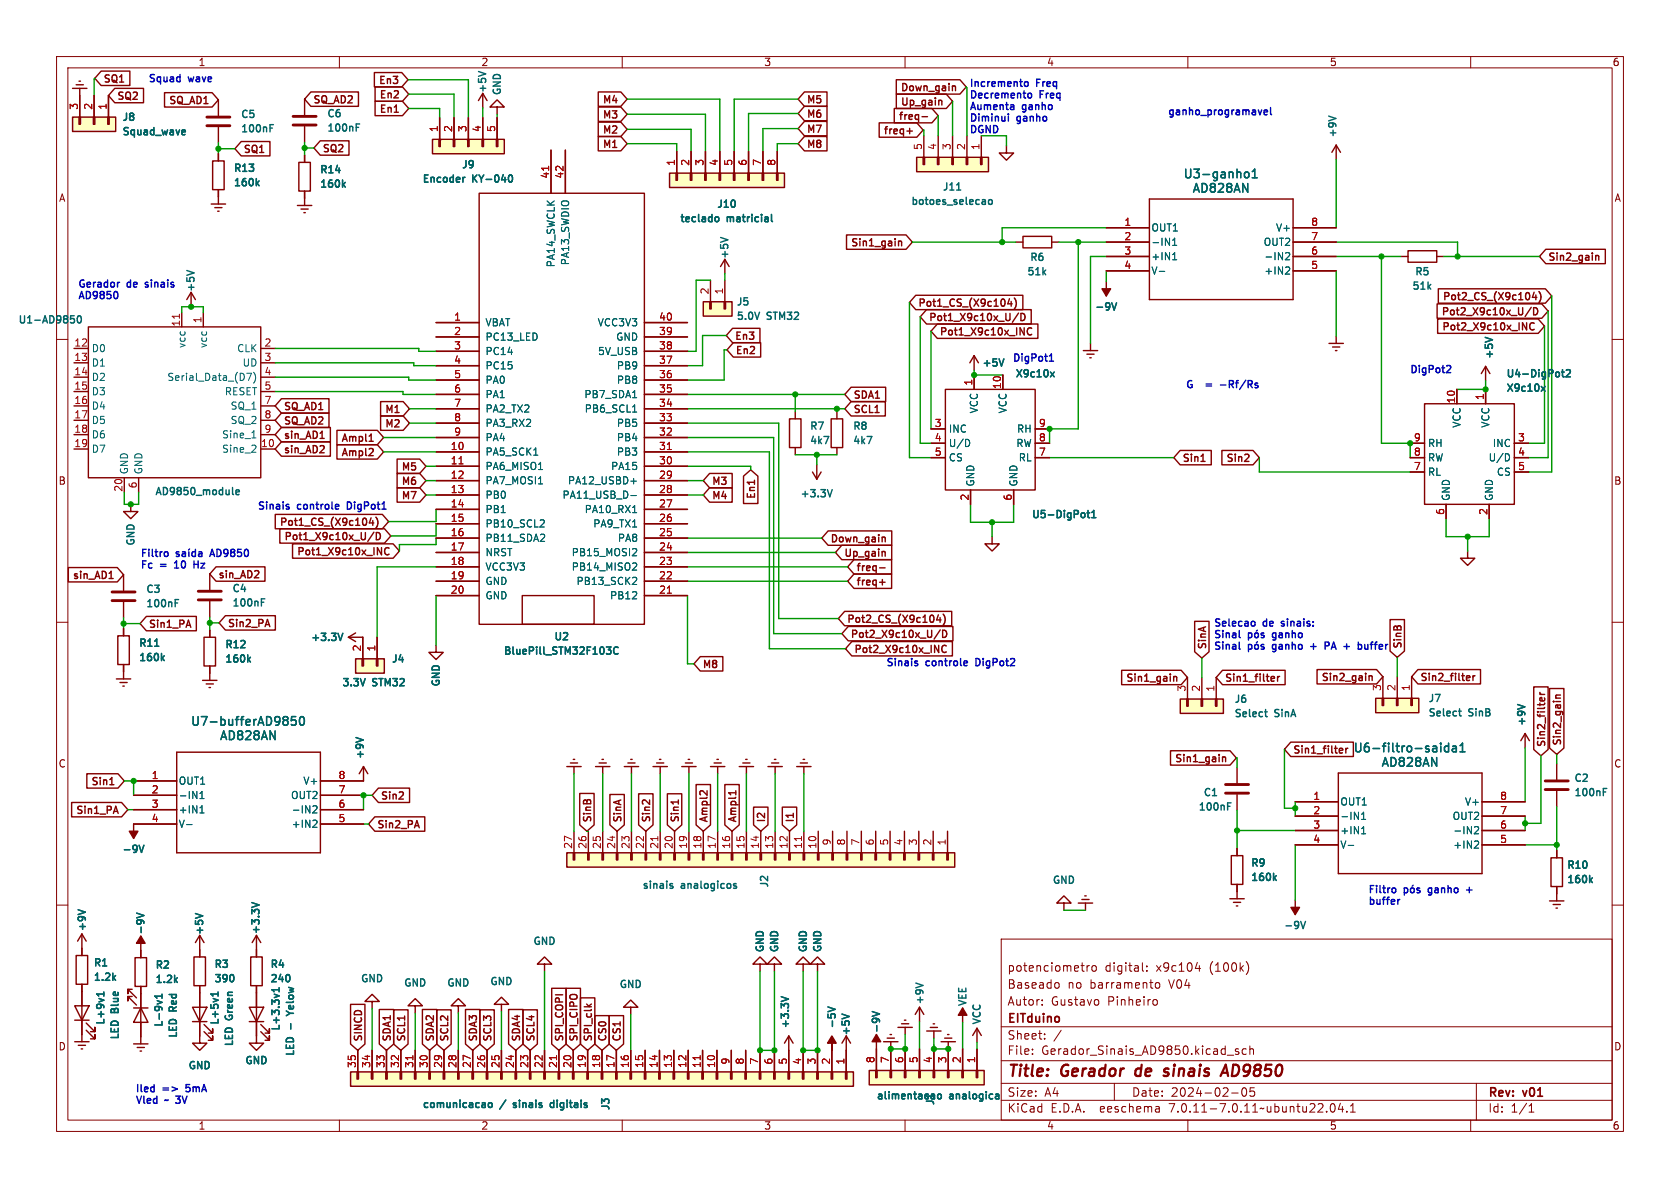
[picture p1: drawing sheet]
<svg xmlns="http://www.w3.org/2000/svg" width="297mm" height="210mm" viewBox="0 0 297 210" stroke-linecap="round" stroke-linejoin="round" font-family="sans-serif">
<defs><g id="words">
<g font-size="2.8" fill="#840000">
<text x="178" y="190.9">Title:</text>
<text x="187.7" y="190.9">Gerador</text>
<text x="201.6" y="190.9">de</text>
<text x="207.4" y="190.9">sinais</text>
<text x="218.5" y="190.9">AD9850</text>
</g>
<g font-size="2.1" fill="#006464">
<text x="209" y="31.9">U3-ganho1</text>
<text x="210.6" y="34.4">AD828AN</text>
<text x="33.6" y="128.6">U7-bufferAD9850</text>
<text x="38.7" y="131.2">AD828AN</text>
<text x="239.1" y="133.3">U6-filtro-saida1</text>
<text x="244" y="135.9">AD828AN</text>
</g>
<g font-size="2.1" fill="#840000">
<text x="178" y="172">potenciometro</text>
<text x="195.3" y="172">digital:</text>
<text x="204.5" y="172">x9c104</text>
<text x="214" y="172">(100k)</text>
<text x="178" y="178">Autor:</text>
<text x="178" y="175">Baseado</text>
<text x="185.8" y="178">Gustavo</text>
<text x="188.7" y="175">no</text>
<text x="192.7" y="175">barramento</text>
<text x="195.9" y="178">Pinheiro</text>
<text x="206.8" y="175">V04</text>
<text x="178" y="184">Sheet:</text>
<text x="178" y="181.2">EITduino</text>
<text x="178" y="186.7">File:</text>
<text x="184.1" y="186.7">Gerador_Sinais_AD9850.kicad_sch</text>
<text x="178" y="196.9">KiCad</text>
<text x="178" y="194.1">Size:</text>
<text x="184.7" y="194.1">A4</text>
<text x="185.7" y="196.9">E.D.A.</text>
<text x="194.6" y="196.9">eeschema</text>
<text x="200" y="194.1">Date:</text>
<text x="207" y="196.9">7.0.11-7.0.11~ubuntu22.04.1</text>
<text x="207" y="194.1">2024-02-05</text>
<text x="263" y="194.3">Rev:</text>
<text x="263" y="196.9">Id:</text>
<text x="267.1" y="196.9">1/1</text>
<text x="269.4" y="194.3">v01</text>
</g>
<g font-size="1.8" fill="#840000">
<text x="35" y="11.9">1</text>
<text x="85" y="11.9">2</text>
<text x="135" y="11.9">3</text>
<text x="185" y="11.9">4</text>
<text x="235" y="11.9">5</text>
<text x="285" y="11.9">6</text>
<text x="18.2" y="14.9">SQ1</text>
<text x="20.6" y="18">SQ2</text>
<text x="66.7" y="15.2">En3</text>
<text x="66.8" y="17.7">En2</text>
<text x="159" y="16.5">Down_gain</text>
<text x="29.6" y="18.8">SQ_AD1</text>
<text x="55.3" y="18.6">SQ_AD2</text>
<text x="66.8" y="20.3">En1</text>
<text x="106.3" y="18.6">M4</text>
<text x="106.3" y="24">M2</text>
<text x="106.3" y="21.3">M3</text>
<text x="142.5" y="18.6">M5</text>
<text x="142.5" y="21.2">M6</text>
<text x="142.5" y="23.8">M7</text>
<text x="158.6" y="21.5">freq-</text>
<text x="159" y="19">Up_gain</text>
<text x="43" y="27.4">SQ1</text>
<text x="56.9" y="27.3">SQ2</text>
<text x="106.3" y="26.5">M1</text>
<text x="142.5" y="26.5">M8</text>
<text x="155.9" y="24.1">freq+</text>
<text x="10.3" y="35.9">A</text>
<text x="285.3" y="35.9">A</text>
<text x="150.2" y="43.9">Sin1_gain</text>
<text x="273.6" y="46.4">Sin2_gain</text>
<text x="254.8" y="53.4">Pot2_CS_(X9c104)</text>
<text x="162.2" y="54.6">Pot1_CS_(X9c104)</text>
<text x="164.1" y="57.1">Pot1_X9c10x_U/D</text>
<text x="166" y="59.6">Pot1_X9c10x_INC</text>
<text x="254.6" y="56.1">Pot2_X9c10x_U/D</text>
<text x="254.7" y="58.8">Pot2_X9c10x_INC</text>
<text x="129.8" y="60.4">En3</text>
<text x="130" y="62.9">En2</text>
<text x="150.8" y="70.8">SDA1</text>
<text x="50.1" y="75.4">SQ_AD2</text>
<text x="50.1" y="77.9">sin_AD1</text>
<text x="50.1" y="72.9">SQ_AD1</text>
<text x="67.8" y="75.9">M2</text>
<text x="67.8" y="73.4">M1</text>
<text x="150.8" y="73.4">SCL1</text>
<text x="50.1" y="80.5">sin_AD2</text>
<text x="60.1" y="81">Ampl2</text>
<text x="60.1" y="78.4">Ampl1</text>
<text x="70.7" y="83.5">M5</text>
<text x="208.9" y="82">Sin1</text>
<text x="216.5" y="82">Sin2</text>
<text x="10.3" y="85.9">B</text>
<text x="70.7" y="86.1">M6</text>
<text x="70.7" y="88.6">M7</text>
<text x="125.8" y="86.1">M3</text>
<text x="125.8" y="88.6">M4</text>
<text x="133.8" y="88.5" transform="rotate(-90 133.8 88.5)">En1</text>
<text x="285.3" y="85.9">B</text>
<text x="49.2" y="93.3">Pot1_CS_(X9c104)</text>
<text x="50" y="95.8">Pot1_X9c10x_U/D</text>
<text x="52.2" y="98.5">Pot1_X9c10x_INC</text>
<text x="146.7" y="96.2">Down_gain</text>
<text x="149.1" y="98.8">Up_gain</text>
<text x="151.3" y="101.3">freq-</text>
<text x="12.6" y="102.7">sin_AD1</text>
<text x="38.5" y="102.6">sin_AD2</text>
<text x="151.3" y="103.8">freq+</text>
<text x="26.2" y="111.3">Sin1_PA</text>
<text x="40.2" y="111.2">Sin2_PA</text>
<text x="149.6" y="110.4">Pot2_CS_(X9c104)</text>
<text x="150.3" y="113.1">Pot2_X9c10x_U/D</text>
<text x="124.1" y="118.4">M8</text>
<text x="150.9" y="115.8">Pot2_X9c10x_INC</text>
<text x="213.6" y="114.9" transform="rotate(-90 213.6 114.9)">SinA</text>
<text x="248.1" y="114.8" transform="rotate(-90 248.1 114.8)">SinB</text>
<text x="198.8" y="120.9">Sin1_gain</text>
<text x="216.4" y="120.9">Sin1_filter</text>
<text x="233.4" y="120.7">Sin2_gain</text>
<text x="251" y="120.7">Sin2_filter</text>
<text x="276.3" y="131.9" transform="rotate(-90 276.3 131.9)">Sin2_gain</text>
<text x="10.3" y="135.9">C</text>
<text x="207.4" y="135.1">Sin1_gain</text>
<text x="228.5" y="133.6">Sin1_filter</text>
<text x="273.5" y="132.2" transform="rotate(-90 273.5 132.2)">Sin2_filter</text>
<text x="285.3" y="135.9">C</text>
<text x="15.9" y="139.1">Sin1</text>
<text x="67.2" y="141.7">Sin2</text>
<text x="13.2" y="144.2">Sin1_PA</text>
<text x="66.6" y="146.8">Sin2_PA</text>
<text x="104.9" y="145.5" transform="rotate(-90 104.9 145.5)">SinB</text>
<text x="110.2" y="145.5" transform="rotate(-90 110.2 145.5)">SinA</text>
<text x="115.3" y="145.5" transform="rotate(-90 115.3 145.5)">Sin2</text>
<text x="120.4" y="145.5" transform="rotate(-90 120.4 145.5)">Sin1</text>
<text x="125.4" y="145.5" transform="rotate(-90 125.4 145.5)">Ampl2</text>
<text x="130.5" y="145.5" transform="rotate(-90 130.5 145.5)">Ampl1</text>
<text x="135.6" y="145.5" transform="rotate(-90 135.6 145.5)">I2</text>
<text x="140.7" y="145.5" transform="rotate(-90 140.7 145.5)">I1</text>
<text x="10.3" y="185.9">D</text>
<text x="64.3" y="184.2" transform="rotate(-90 64.3 184.2)">SINCD</text>
<text x="69.4" y="184.2" transform="rotate(-90 69.4 184.2)">SDA1</text>
<text x="72" y="184.2" transform="rotate(-90 72 184.2)">SCL1</text>
<text x="77" y="184.2" transform="rotate(-90 77 184.2)">SDA2</text>
<text x="79.6" y="184.2" transform="rotate(-90 79.6 184.2)">SCL2</text>
<text x="84.7" y="184.2" transform="rotate(-90 84.7 184.2)">SDA3</text>
<text x="87.2" y="184.2" transform="rotate(-90 87.2 184.2)">SCL3</text>
<text x="92.3" y="184.2" transform="rotate(-90 92.3 184.2)">SDA4</text>
<text x="94.8" y="184.2" transform="rotate(-90 94.8 184.2)">SCL4</text>
<text x="99.9" y="184.2" transform="rotate(-90 99.9 184.2)">SPI_COPI</text>
<text x="102.4" y="184.2" transform="rotate(-90 102.4 184.2)">SPI_CIPO</text>
<text x="105" y="184.2" transform="rotate(-90 105 184.2)">SPI_clk</text>
<text x="107.5" y="184.2" transform="rotate(-90 107.5 184.2)">CS0</text>
<text x="110.1" y="184.2" transform="rotate(-90 110.1 184.2)">CS1</text>
<text x="285.3" y="185.9">D</text>
<text x="35" y="199.9">1</text>
<text x="85" y="199.9">2</text>
<text x="135" y="199.9">3</text>
<text x="185" y="199.9">4</text>
<text x="235" y="199.9">5</text>
<text x="285" y="199.9">6</text>
</g>
<g font-size="1.8" fill="#0000c2">
<text x="26.2" y="14.6">Squad</text>
<text x="33.4" y="14.6">wave</text>
<text x="171.3" y="15.4">Incremento</text>
<text x="171.3" y="17.5">Decremento</text>
<text x="183.3" y="15.4">Freq</text>
<text x="183.9" y="17.5">Freq</text>
<text x="171.3" y="19.5">Aumenta</text>
<text x="171.3" y="21.6">Diminui</text>
<text x="171.3" y="23.6">DGND</text>
<text x="179.9" y="21.6">ganho</text>
<text x="180.8" y="19.5">ganho</text>
<text x="206.4" y="20.5">ganho_programavel</text>
<text x="13.7" y="50.9">Gerador</text>
<text x="13.7" y="53">AD9850</text>
<text x="22.6" y="50.9">de</text>
<text x="26.3" y="50.9">sinais</text>
<text x="178.9" y="64">DigPot1</text>
<text x="209.5" y="68.7">G</text>
<text x="213.7" y="68.7">=</text>
<text x="216.8" y="68.7">-Rf/Rs</text>
<text x="249.2" y="66">DigPot2</text>
<text x="45.5" y="90.2">Sinais</text>
<text x="52.7" y="90.2">controle</text>
<text x="61.9" y="90.2">DigPot1</text>
<text x="24.8" y="98.5">Filtro</text>
<text x="24.8" y="100.6">Fc</text>
<text x="28.4" y="100.6">=</text>
<text x="31.4" y="100.6">10</text>
<text x="35.3" y="100.6">Hz</text>
<text x="37.8" y="98.5">AD9850</text>
<text x="214.5" y="110.8">Selecao</text>
<text x="214.5" y="112.9">Sinal</text>
<text x="223.4" y="110.8">de</text>
<text x="225.5" y="112.9">ganho</text>
<text x="227.1" y="110.8">sinais:</text>
<text x="156.6" y="117.8">Sinais</text>
<text x="163.8" y="117.8">controle</text>
<text x="173.1" y="117.8">DigPot2</text>
<text x="214.5" y="114.9">Sinal</text>
<text x="225.5" y="114.9">ganho</text>
<text x="232.7" y="114.9">+</text>
<text x="235.8" y="114.9">PA</text>
<text x="239.6" y="114.9">+</text>
<text x="242.6" y="114.9">buffer</text>
<text x="241.8" y="158">Filtro</text>
<text x="241.8" y="160">buffer</text>
<text x="253.1" y="158">ganho</text>
<text x="260.3" y="158">+</text>
<text x="23.9" y="193.2">Iled</text>
<text x="23.9" y="195.2">Vled</text>
<text x="28.8" y="193.2">=&gt;</text>
<text x="29.3" y="195.2">~</text>
<text x="31.7" y="195.2">3V</text>
<text x="33.5" y="193.2">5mA</text>
</g>
<g font-size="1.8" fill="#006464">
<text x="86.3" y="16.6" transform="rotate(-90 86.3 16.6)">+5V</text>
<text x="88.9" y="17" transform="rotate(-90 88.9 17)">GND</text>
<text x="21.5" y="21.7">J8</text>
<text x="42.4" y="21.2">C5</text>
<text x="42.4" y="23.7">100nF</text>
<text x="57.6" y="21.1">C6</text>
<text x="57.6" y="23.6">100nF</text>
<text x="21.5" y="24.3">Squad_wave</text>
<text x="236.6" y="24.5" transform="rotate(-90 236.6 24.5)">+9V</text>
<text x="41.1" y="30.7">R13</text>
<text x="41.1" y="33.3">160k</text>
<text x="56.4" y="31">R14</text>
<text x="56.4" y="33.5">160k</text>
<text x="74.5" y="32.6">Encoder</text>
<text x="81.5" y="30.1">J9</text>
<text x="83.5" y="32.6">KY-040</text>
<text x="166.5" y="34">J11</text>
<text x="120.1" y="39.6">teclado</text>
<text x="126.6" y="37.1">J10</text>
<text x="128.5" y="39.6">matricial</text>
<text x="160.9" y="36.6">botoes_selecao</text>
<text x="203.5" y="41.1">OUT1</text>
<text x="225.5" y="41.1">V+</text>
<text x="98.3" y="47.4" transform="rotate(-90 98.3 47.4)">PA14_SWCLK</text>
<text x="100.8" y="47" transform="rotate(-90 100.8 47)">PA13_SWDIO</text>
<text x="129.1" y="46" transform="rotate(-90 129.1 46)">+5V</text>
<text x="181.9" y="46.5">R6</text>
<text x="203.5" y="43.7">-IN1</text>
<text x="203.5" y="46.2">+IN1</text>
<text x="223.3" y="43.7">OUT2</text>
<text x="223.4" y="46.2">-IN2</text>
<text x="34.7" y="51.8" transform="rotate(-90 34.7 51.8)">+5V</text>
<text x="181.4" y="49">51k</text>
<text x="203.5" y="48.7">V-</text>
<text x="223.4" y="48.7">+IN2</text>
<text x="249.5" y="51.6">51k</text>
<text x="250" y="49">R5</text>
<text x="3.1" y="57.5">U1-AD9850</text>
<text x="85.7" y="57.9">VBAT</text>
<text x="105.6" y="57.9">VCC3V3</text>
<text x="130" y="54.3">J5</text>
<text x="130" y="56.9">5.0V</text>
<text x="135.6" y="56.9">STM32</text>
<text x="193.4" y="55.2">-9V</text>
<text x="16.1" y="62.5">D0</text>
<text x="16.1" y="65">D1</text>
<text x="33" y="61.6" transform="rotate(-90 33 61.6)">vcc</text>
<text x="36.8" y="61.6" transform="rotate(-90 36.8 61.6)">vcc</text>
<text x="41.8" y="62.5">CLK</text>
<text x="42.8" y="65">UD</text>
<text x="85.7" y="60.4">PC13_LED</text>
<text x="85.7" y="63">PC14</text>
<text x="85.7" y="65.5">PC15</text>
<text x="105.6" y="63">5V_USB</text>
<text x="108.8" y="60.4">GND</text>
<text x="109" y="65.5">PB9</text>
<text x="173.5" y="65.1">+5V</text>
<text x="264.3" y="63.6" transform="rotate(-90 264.3 63.6)">+5V</text>
<text x="16.1" y="67.5">D2</text>
<text x="16.1" y="70.1">D3</text>
<text x="29.5" y="67.5">Serial_Data_(D7)</text>
<text x="39.6" y="70.1">RESET</text>
<text x="85.7" y="68">PA0</text>
<text x="85.7" y="70.6">PA1</text>
<text x="103.2" y="70.6">PB7_SDA1</text>
<text x="109" y="68">PB8</text>
<text x="179.3" y="67">X9c10x</text>
<text x="266.1" y="67">U4-DigPot2</text>
<text x="266.1" y="69.6">X9c10x</text>
<text x="16.1" y="72.6">D4</text>
<text x="16.1" y="75.2">D5</text>
<text x="16.1" y="77.7">D6</text>
<text x="39.2" y="77.7">Sine_1</text>
<text x="40.7" y="72.6">SQ_1</text>
<text x="40.7" y="75.2">SQ_2</text>
<text x="85.7" y="73.1">PA2_TX2</text>
<text x="85.7" y="75.7">PA3_RX2</text>
<text x="103.3" y="73.1">PB6_SCL1</text>
<text x="109" y="75.7">PB5</text>
<text x="143" y="76.3">R7</text>
<text x="150.6" y="76.3">R8</text>
<text x="167.6" y="76.7">INC</text>
<text x="173.1" y="73.2" transform="rotate(-90 173.1 73.2)">VCC</text>
<text x="178.2" y="73.2" transform="rotate(-90 178.2 73.2)">VCC</text>
<text x="179.7" y="76.7">RH</text>
<text x="258.4" y="75.7" transform="rotate(-90 258.4 75.7)">VCC</text>
<text x="263.5" y="75.7" transform="rotate(-90 263.5 75.7)">VCC</text>
<text x="16.1" y="80.2">D7</text>
<text x="22.8" y="83.9" transform="rotate(-90 22.8 83.9)">GND</text>
<text x="25.4" y="83.9" transform="rotate(-90 25.4 83.9)">GND</text>
<text x="39.2" y="80.2">Sine_2</text>
<text x="85.7" y="80.7">PA5_SCK1</text>
<text x="85.7" y="83.3">PA6_MISO1</text>
<text x="85.7" y="78.2">PA4</text>
<text x="107.9" y="83.3">PA15</text>
<text x="109" y="80.7">PB3</text>
<text x="109" y="78.2">PB4</text>
<text x="143" y="78.9">4k7</text>
<text x="150.6" y="78.9">4k7</text>
<text x="167.6" y="79.2">U/D</text>
<text x="167.6" y="81.8">CS</text>
<text x="179.6" y="79.2">RW</text>
<text x="180" y="81.8">RL</text>
<text x="252.3" y="81.8">RW</text>
<text x="252.3" y="79.2">RH</text>
<text x="263.1" y="81.8">U/D</text>
<text x="263.8" y="79.2">INC</text>
<text x="27.3" y="87.9">AD9850_module</text>
<text x="85.7" y="85.8">PA7_MOSI1</text>
<text x="85.7" y="88.4">PB0</text>
<text x="99.3" y="88.4">PA11_USB_D-</text>
<text x="100.3" y="85.8">PA12_USBD+</text>
<text x="141.3" y="88.3">+3.3V</text>
<text x="172.4" y="86.1" transform="rotate(-90 172.4 86.1)">GND</text>
<text x="180.1" y="86.1" transform="rotate(-90 180.1 86.1)">GND</text>
<text x="252.3" y="84.3">RL</text>
<text x="256.5" y="88.6" transform="rotate(-90 256.5 88.6)">GND</text>
<text x="264.1" y="88.6" transform="rotate(-90 264.1 88.6)">GND</text>
<text x="264.5" y="84.3">CS</text>
<text x="85.7" y="90.9">PB1</text>
<text x="85.7" y="93.4">PB10_SCL2</text>
<text x="85.7" y="96">PB11_SDA2</text>
<text x="103.3" y="90.9">PA10_RX1</text>
<text x="104.8" y="93.4">PA9_TX1</text>
<text x="109.1" y="96">PA8</text>
<text x="182.2" y="91.9">U5-DigPot1</text>
<text x="24.1" y="96.7" transform="rotate(-90 24.1 96.7)">GND</text>
<text x="85.7" y="98.5">NRST</text>
<text x="85.7" y="101.1">VCC3V3</text>
<text x="101" y="101.1">PB14_MISO2</text>
<text x="101" y="98.5">PB15_MOSI2</text>
<text x="25.6" y="105.1">C3</text>
<text x="25.6" y="107.7">100nF</text>
<text x="40.9" y="105">C4</text>
<text x="40.9" y="107.6">100nF</text>
<text x="85.7" y="103.6">GND</text>
<text x="85.7" y="106.1">GND</text>
<text x="101.8" y="103.6">PB13_SCK2</text>
<text x="107.7" y="106.1">PB12</text>
<text x="54.8" y="113.7">+3.3V</text>
<text x="97.8" y="113.5">U2</text>
<text x="24.4" y="114.7">R11</text>
<text x="24.4" y="117.2">160k</text>
<text x="39.6" y="114.9">R12</text>
<text x="39.6" y="117.5">160k</text>
<text x="69.1" y="117.5">J4</text>
<text x="88.9" y="116.1">BluePill_STM32F103C</text>
<text x="60.3" y="121.7">3.3V</text>
<text x="65.9" y="121.7">STM32</text>
<text x="78.1" y="121.6" transform="rotate(-90 78.1 121.6)">GND</text>
<text x="218" y="124.6">J6</text>
<text x="252.3" y="124.5">J7</text>
<text x="218" y="127.1">Select</text>
<text x="225.4" y="127.1">SinA</text>
<text x="252.3" y="127">Select</text>
<text x="259.7" y="127">SinB</text>
<text x="270" y="128.5" transform="rotate(-90 270 128.5)">+9V</text>
<text x="64.6" y="134.4" transform="rotate(-90 64.6 134.4)">+9V</text>
<text x="31.5" y="138.9">OUT1</text>
<text x="31.5" y="141.5">-IN1</text>
<text x="31.5" y="144">+IN1</text>
<text x="51.3" y="141.5">OUT2</text>
<text x="51.5" y="144">-IN2</text>
<text x="53.5" y="138.9">V+</text>
<text x="211.7" y="143.6">100nF</text>
<text x="212.6" y="141.1">C1</text>
<text x="236.9" y="142.6">OUT1</text>
<text x="258.9" y="142.6">V+</text>
<text x="278.1" y="138.6">C2</text>
<text x="278.1" y="141.1">100nF</text>
<text x="31.5" y="146.5">V-</text>
<text x="51.5" y="146.5">+IN2</text>
<text x="236.9" y="145.1">-IN1</text>
<text x="236.9" y="147.7">+IN1</text>
<text x="256.7" y="145.1">OUT2</text>
<text x="256.8" y="147.7">-IN2</text>
<text x="21.4" y="151.1">-9V</text>
<text x="221" y="153.5">R9</text>
<text x="236.9" y="150.2">V-</text>
<text x="256.8" y="150.2">+IN2</text>
<text x="276.8" y="153.9">R10</text>
<text x="113.4" y="157.5">sinais</text>
<text x="120.4" y="157.5">analogicos</text>
<text x="136.1" y="157.1" transform="rotate(-90 136.1 157.1)">J2</text>
<text x="185.9" y="156.6">GND</text>
<text x="221" y="156.1">160k</text>
<text x="276.8" y="156.5">160k</text>
<text x="15.5" y="164.8" transform="rotate(-90 15.5 164.8)">+9V</text>
<text x="25.9" y="165.4" transform="rotate(-90 25.9 165.4)">-9V</text>
<text x="36.3" y="165.5" transform="rotate(-90 36.3 165.5)">+5V</text>
<text x="46.2" y="165.4" transform="rotate(-90 46.2 165.4)">+3.3V</text>
<text x="94.1" y="167.4">GND</text>
<text x="226.8" y="164.6">-9V</text>
<text x="16.4" y="171.2">R1</text>
<text x="16.4" y="173.7">1.2k</text>
<text x="27.3" y="171.6">R2</text>
<text x="37.7" y="171.4">R3</text>
<text x="37.7" y="174">390</text>
<text x="47.6" y="171.4">R4</text>
<text x="47.6" y="174">240</text>
<text x="63.6" y="174">GND</text>
<text x="135.4" y="168.6" transform="rotate(-90 135.4 168.6)">GND</text>
<text x="137.9" y="168.6" transform="rotate(-90 137.9 168.6)">GND</text>
<text x="143" y="168.6" transform="rotate(-90 143 168.6)">GND</text>
<text x="145.5" y="168.6" transform="rotate(-90 145.5 168.6)">GND</text>
<text x="21.3" y="179" transform="rotate(-90 21.3 179)">Blue</text>
<text x="27.3" y="174.1">1.2k</text>
<text x="31.6" y="178.8" transform="rotate(-90 31.6 178.8)">Red</text>
<text x="52.3" y="178.9" transform="rotate(-90 52.3 178.9)">Yelow</text>
<text x="71.2" y="174.7">GND</text>
<text x="78.8" y="174.7">GND</text>
<text x="86.5" y="174.5">GND</text>
<text x="109.3" y="175">GND</text>
<text x="163.6" y="177.8" transform="rotate(-90 163.6 177.8)">+9V</text>
<text x="171.2" y="178.1" transform="rotate(-90 171.2 178.1)">VEE</text>
<text x="18.8" y="181.4" transform="rotate(-90 18.8 181.4)">L+9v1</text>
<text x="21.3" y="184" transform="rotate(-90 21.3 184)">LED</text>
<text x="29.1" y="181.7" transform="rotate(-90 29.1 181.7)">L-9v1</text>
<text x="31.6" y="183.7" transform="rotate(-90 31.6 183.7)">LED</text>
<text x="39" y="181.4" transform="rotate(-90 39 181.4)">L+5v1</text>
<text x="41.5" y="185.2" transform="rotate(-90 41.5 185.2)">LED</text>
<text x="41.5" y="180.3" transform="rotate(-90 41.5 180.3)">Green</text>
<text x="49.8" y="182.4" transform="rotate(-90 49.8 182.4)">L+3.3v1</text>
<text x="52.3" y="182" transform="rotate(-90 52.3 182)">-</text>
<text x="139.8" y="182" transform="rotate(-90 139.8 182)">+3.3V</text>
<text x="148.1" y="182" transform="rotate(-90 148.1 182)">-5V</text>
<text x="150.6" y="183.3" transform="rotate(-90 150.6 183.3)">+5V</text>
<text x="155.9" y="182.8" transform="rotate(-90 155.9 182.8)">-9V</text>
<text x="173.7" y="181.3" transform="rotate(-90 173.7 181.3)">VCC</text>
<text x="33.1" y="189.4">GND</text>
<text x="43.2" y="188.5">GND</text>
<text x="52.3" y="186.9" transform="rotate(-90 52.3 186.9)">LED</text>
<text x="74.5" y="196.2">comunicacao</text>
<text x="88.5" y="196.2">/</text>
<text x="91.3" y="196.2">sinais</text>
<text x="98.3" y="196.2">digitais</text>
<text x="108.1" y="196.5" transform="rotate(-90 108.1 196.5)">J3</text>
<text x="154.8" y="194.7">alimentacao</text>
<text x="165.5" y="195.6" transform="rotate(-90 165.5 195.6)">J1</text>
<text x="167.9" y="194.7">analogica</text>
</g>
<g font-size="1.8" fill="#a90000">
<text x="13.8" y="19.5" transform="rotate(-90 13.8 19.5)">3</text>
<text x="16.4" y="19.5" transform="rotate(-90 16.4 19.5)">2</text>
<text x="18.9" y="19.5" transform="rotate(-90 18.9 19.5)">1</text>
<text x="77.5" y="23.4" transform="rotate(-90 77.5 23.4)">1</text>
<text x="80" y="23.4" transform="rotate(-90 80 23.4)">2</text>
<text x="82.5" y="23.4" transform="rotate(-90 82.5 23.4)">3</text>
<text x="85.1" y="23.4" transform="rotate(-90 85.1 23.4)">4</text>
<text x="87.6" y="23.4" transform="rotate(-90 87.6 23.4)">5</text>
<text x="119.4" y="29.4" transform="rotate(-90 119.4 29.4)">1</text>
<text x="121.9" y="29.4" transform="rotate(-90 121.9 29.4)">2</text>
<text x="124.5" y="29.4" transform="rotate(-90 124.5 29.4)">3</text>
<text x="127" y="29.4" transform="rotate(-90 127 29.4)">4</text>
<text x="129.5" y="29.4" transform="rotate(-90 129.5 29.4)">5</text>
<text x="132.1" y="29.4" transform="rotate(-90 132.1 29.4)">6</text>
<text x="134.6" y="29.4" transform="rotate(-90 134.6 29.4)">7</text>
<text x="137.2" y="29.4" transform="rotate(-90 137.2 29.4)">8</text>
<text x="163.1" y="26.6" transform="rotate(-90 163.1 26.6)">5</text>
<text x="165.6" y="26.6" transform="rotate(-90 165.6 26.6)">4</text>
<text x="168.1" y="26.6" transform="rotate(-90 168.1 26.6)">3</text>
<text x="170.7" y="26.6" transform="rotate(-90 170.7 26.6)">2</text>
<text x="173.2" y="26.6" transform="rotate(-90 173.2 26.6)">1</text>
<text x="97.2" y="31.7" transform="rotate(-90 97.2 31.7)">41</text>
<text x="99.7" y="31.7" transform="rotate(-90 99.7 31.7)">42</text>
<text x="198.7" y="40">1</text>
<text x="231.7" y="40">8</text>
<text x="198.7" y="42.5">2</text>
<text x="198.7" y="45.1">3</text>
<text x="198.7" y="47.6">4</text>
<text x="231.7" y="47.6">5</text>
<text x="231.7" y="45.1">6</text>
<text x="231.7" y="42.5">7</text>
<text x="125.3" y="52.1" transform="rotate(-90 125.3 52.1)">2</text>
<text x="127.9" y="52.1" transform="rotate(-90 127.9 52.1)">1</text>
<text x="31.9" y="57.8" transform="rotate(-90 31.9 57.8)">11</text>
<text x="35.7" y="57.2" transform="rotate(-90 35.7 57.2)">1</text>
<text x="80.2" y="56.8">1</text>
<text x="80.2" y="59.3">2</text>
<text x="116.4" y="59.3">39</text>
<text x="116.4" y="56.8">40</text>
<text x="13" y="61.3">12</text>
<text x="13" y="63.9">13</text>
<text x="46.7" y="61.3">2</text>
<text x="46.7" y="63.9">3</text>
<text x="80.2" y="61.8">3</text>
<text x="80.2" y="64.4">4</text>
<text x="116.4" y="64.4">37</text>
<text x="116.4" y="61.8">38</text>
<text x="13" y="66.4">14</text>
<text x="13" y="69">15</text>
<text x="13" y="71.5">16</text>
<text x="46.7" y="66.4">4</text>
<text x="46.7" y="69">5</text>
<text x="46.7" y="71.5">7</text>
<text x="80.2" y="66.9">5</text>
<text x="80.2" y="69.5">6</text>
<text x="116.4" y="69.5">35</text>
<text x="116.4" y="66.9">36</text>
<text x="172" y="68.3" transform="rotate(-90 172 68.3)">1</text>
<text x="177" y="68.9" transform="rotate(-90 177 68.9)">10</text>
<text x="257.3" y="71.4" transform="rotate(-90 257.3 71.4)">10</text>
<text x="262.4" y="70.8" transform="rotate(-90 262.4 70.8)">1</text>
<text x="13" y="74">17</text>
<text x="13" y="76.6">18</text>
<text x="46.7" y="74">8</text>
<text x="46.7" y="76.6">9</text>
<text x="80.2" y="72">7</text>
<text x="80.2" y="74.5">8</text>
<text x="80.2" y="77.1">9</text>
<text x="116.4" y="77.1">32</text>
<text x="116.4" y="74.5">33</text>
<text x="116.4" y="72">34</text>
<text x="165.2" y="75.6">3</text>
<text x="183.6" y="75.6">9</text>
<text x="13" y="79.1">19</text>
<text x="46.1" y="79.1">10</text>
<text x="79.6" y="79.6">10</text>
<text x="79.6" y="82.2">11</text>
<text x="116.4" y="82.2">30</text>
<text x="116.4" y="79.6">31</text>
<text x="165.2" y="78.1">4</text>
<text x="165.2" y="80.6">5</text>
<text x="183.6" y="80.6">7</text>
<text x="183.6" y="78.1">8</text>
<text x="249.9" y="83.2">7</text>
<text x="249.9" y="80.6">8</text>
<text x="249.9" y="78.1">9</text>
<text x="268.3" y="78.1">3</text>
<text x="268.3" y="80.6">4</text>
<text x="268.3" y="83.2">5</text>
<text x="21.7" y="87" transform="rotate(-90 21.7 87)">20</text>
<text x="24.3" y="86.4" transform="rotate(-90 24.3 86.4)">6</text>
<text x="79.6" y="84.7">12</text>
<text x="79.6" y="87.2">13</text>
<text x="79.6" y="89.8">14</text>
<text x="116.4" y="89.8">27</text>
<text x="116.4" y="87.2">28</text>
<text x="116.4" y="84.7">29</text>
<text x="171.3" y="88.6" transform="rotate(-90 171.3 88.6)">2</text>
<text x="178.9" y="88.6" transform="rotate(-90 178.9 88.6)">6</text>
<text x="79.6" y="92.3">15</text>
<text x="79.6" y="94.9">16</text>
<text x="116.4" y="94.9">25</text>
<text x="116.4" y="92.3">26</text>
<text x="255.4" y="91.1" transform="rotate(-90 255.4 91.1)">6</text>
<text x="263" y="91.1" transform="rotate(-90 263 91.1)">2</text>
<text x="79.6" y="97.4">17</text>
<text x="79.6" y="99.9">18</text>
<text x="116.4" y="99.9">23</text>
<text x="116.4" y="97.4">24</text>
<text x="79.6" y="102.5">19</text>
<text x="79.6" y="105">20</text>
<text x="116.4" y="105">21</text>
<text x="116.4" y="102.5">22</text>
<text x="63.9" y="115.3" transform="rotate(-90 63.9 115.3)">2</text>
<text x="66.4" y="115.3" transform="rotate(-90 66.4 115.3)">1</text>
<text x="209.7" y="122.4" transform="rotate(-90 209.7 122.4)">3</text>
<text x="212.2" y="122.4" transform="rotate(-90 212.2 122.4)">2</text>
<text x="214.8" y="122.4" transform="rotate(-90 214.8 122.4)">1</text>
<text x="244.2" y="122.2" transform="rotate(-90 244.2 122.2)">3</text>
<text x="246.8" y="122.2" transform="rotate(-90 246.8 122.2)">2</text>
<text x="249.3" y="122.2" transform="rotate(-90 249.3 122.2)">1</text>
<text x="26.7" y="137.8">1</text>
<text x="59.7" y="137.8">8</text>
<text x="26.7" y="140.3">2</text>
<text x="26.7" y="142.9">3</text>
<text x="59.7" y="142.9">6</text>
<text x="59.7" y="140.3">7</text>
<text x="232.1" y="141.5">1</text>
<text x="265.1" y="141.5">8</text>
<text x="26.7" y="145.4">4</text>
<text x="59.7" y="145.4">5</text>
<text x="146.9" y="149.6" transform="rotate(-90 146.9 149.6)">9</text>
<text x="149.5" y="149.6" transform="rotate(-90 149.5 149.6)">8</text>
<text x="152" y="149.6" transform="rotate(-90 152 149.6)">7</text>
<text x="154.6" y="149.6" transform="rotate(-90 154.6 149.6)">6</text>
<text x="157.1" y="149.6" transform="rotate(-90 157.1 149.6)">5</text>
<text x="159.6" y="149.6" transform="rotate(-90 159.6 149.6)">4</text>
<text x="162.2" y="149.6" transform="rotate(-90 162.2 149.6)">3</text>
<text x="164.7" y="149.6" transform="rotate(-90 164.7 149.6)">2</text>
<text x="167.3" y="149.6" transform="rotate(-90 167.3 149.6)">1</text>
<text x="232.1" y="144">2</text>
<text x="232.1" y="146.6">3</text>
<text x="232.1" y="149.1">4</text>
<text x="265.1" y="149.1">5</text>
<text x="265.1" y="146.6">6</text>
<text x="265.1" y="144">7</text>
<text x="101.2" y="150.2" transform="rotate(-90 101.2 150.2)">27</text>
<text x="103.8" y="150.2" transform="rotate(-90 103.8 150.2)">26</text>
<text x="106.3" y="150.2" transform="rotate(-90 106.3 150.2)">25</text>
<text x="108.8" y="150.2" transform="rotate(-90 108.8 150.2)">24</text>
<text x="111.4" y="150.2" transform="rotate(-90 111.4 150.2)">23</text>
<text x="113.9" y="150.2" transform="rotate(-90 113.9 150.2)">22</text>
<text x="116.5" y="150.2" transform="rotate(-90 116.5 150.2)">21</text>
<text x="119" y="150.2" transform="rotate(-90 119 150.2)">20</text>
<text x="121.5" y="150.2" transform="rotate(-90 121.5 150.2)">19</text>
<text x="124.1" y="150.2" transform="rotate(-90 124.1 150.2)">18</text>
<text x="126.6" y="150.2" transform="rotate(-90 126.6 150.2)">17</text>
<text x="129.2" y="150.2" transform="rotate(-90 129.2 150.2)">16</text>
<text x="131.7" y="150.2" transform="rotate(-90 131.7 150.2)">15</text>
<text x="134.2" y="150.2" transform="rotate(-90 134.2 150.2)">14</text>
<text x="136.8" y="150.2" transform="rotate(-90 136.8 150.2)">13</text>
<text x="139.3" y="150.2" transform="rotate(-90 139.3 150.2)">12</text>
<text x="141.9" y="150.2" transform="rotate(-90 141.9 150.2)">11</text>
<text x="144.4" y="150.2" transform="rotate(-90 144.4 150.2)">10</text>
<text x="63" y="188.9" transform="rotate(-90 63 188.9)">35</text>
<text x="65.5" y="188.9" transform="rotate(-90 65.5 188.9)">34</text>
<text x="68.1" y="188.9" transform="rotate(-90 68.1 188.9)">33</text>
<text x="70.6" y="188.9" transform="rotate(-90 70.6 188.9)">32</text>
<text x="73.2" y="188.9" transform="rotate(-90 73.2 188.9)">31</text>
<text x="75.7" y="188.9" transform="rotate(-90 75.7 188.9)">30</text>
<text x="78.2" y="188.9" transform="rotate(-90 78.2 188.9)">29</text>
<text x="80.8" y="188.9" transform="rotate(-90 80.8 188.9)">28</text>
<text x="83.3" y="188.9" transform="rotate(-90 83.3 188.9)">27</text>
<text x="85.9" y="188.9" transform="rotate(-90 85.9 188.9)">26</text>
<text x="88.4" y="188.9" transform="rotate(-90 88.4 188.9)">25</text>
<text x="90.9" y="188.9" transform="rotate(-90 90.9 188.9)">24</text>
<text x="93.5" y="188.9" transform="rotate(-90 93.5 188.9)">23</text>
<text x="96" y="188.9" transform="rotate(-90 96 188.9)">22</text>
<text x="98.6" y="188.9" transform="rotate(-90 98.6 188.9)">21</text>
<text x="101.1" y="188.9" transform="rotate(-90 101.1 188.9)">20</text>
<text x="103.6" y="188.9" transform="rotate(-90 103.6 188.9)">19</text>
<text x="106.2" y="188.9" transform="rotate(-90 106.2 188.9)">18</text>
<text x="108.7" y="188.9" transform="rotate(-90 108.7 188.9)">17</text>
<text x="111.3" y="188.9" transform="rotate(-90 111.3 188.9)">16</text>
<text x="113.8" y="188.9" transform="rotate(-90 113.8 188.9)">15</text>
<text x="116.3" y="188.9" transform="rotate(-90 116.3 188.9)">14</text>
<text x="118.9" y="188.9" transform="rotate(-90 118.9 188.9)">13</text>
<text x="121.4" y="188.9" transform="rotate(-90 121.4 188.9)">12</text>
<text x="124" y="188.9" transform="rotate(-90 124 188.9)">11</text>
<text x="126.5" y="188.9" transform="rotate(-90 126.5 188.9)">10</text>
<text x="129" y="188.3" transform="rotate(-90 129 188.3)">9</text>
<text x="131.6" y="188.3" transform="rotate(-90 131.6 188.3)">8</text>
<text x="134.1" y="188.3" transform="rotate(-90 134.1 188.3)">7</text>
<text x="136.7" y="188.3" transform="rotate(-90 136.7 188.3)">6</text>
<text x="139.2" y="188.3" transform="rotate(-90 139.2 188.3)">5</text>
<text x="141.7" y="188.3" transform="rotate(-90 141.7 188.3)">4</text>
<text x="144.3" y="188.3" transform="rotate(-90 144.3 188.3)">3</text>
<text x="146.8" y="188.3" transform="rotate(-90 146.8 188.3)">2</text>
<text x="149.4" y="188.3" transform="rotate(-90 149.4 188.3)">1</text>
<text x="154.7" y="188" transform="rotate(-90 154.7 188)">8</text>
<text x="157.2" y="188" transform="rotate(-90 157.2 188)">7</text>
<text x="159.8" y="188" transform="rotate(-90 159.8 188)">6</text>
<text x="162.3" y="188" transform="rotate(-90 162.3 188)">5</text>
<text x="164.8" y="188" transform="rotate(-90 164.8 188)">4</text>
<text x="167.4" y="188" transform="rotate(-90 167.4 188)">3</text>
<text x="169.9" y="188" transform="rotate(-90 169.9 188)">2</text>
<text x="172.5" y="188" transform="rotate(-90 172.5 188)">1</text>
</g>
</g></defs>
<g fill="none" stroke="#840000" stroke-width=".18">
<path d="M10 10h277v190h-277zM12 12h273v186h-273zM60 10v2M110 10v2M160 10v2M210 10v2M260 10v2M10 60h2M285 60h2M10 110h2M285 110h2M10 160h2"/>
<path d="M285 160h2M177 166h108v32h-108zM184.2 177.6v.1M184.2 176.8v.1M186.7 173.7l.4 .1 .1 .2v.6l-.5 .1M192.2 170.7v1M192.6 170.7l-.3 .1-.1 .2M193.1 170.8l.2-.1 .4 .1 .1 .6-.1 .2-.4 .1-.2-.1zM194.2 176.8v.8M202 170.2v1.3l.2 .2M202.7 171.6v.1M202.7 170.8v.1"/>
<path d="M204.1 176.7l.4 .1 .1 .2-.1 .6-.4 .1M204.3 173.8l.2-.1 .5 .1v.6l-.1 .2-.4 .1-.2-.1zM211.3 171.2h.9M212 170.7v1M220.4 170.1a1.76 1.76 0 0 1 0 2.1M60 198v2M110 198v2M160 198v2M177 194.5h108M177 191.5h108M177 187.5h108M177 181.5h108"/>
<path d="M182.5 186.3v.1M182.5 185.5v.1M184.7 183.6v.1M184.7 182.8v.1M187.6 182.1l-1.3 2M197 191.5v3M204.9 195.7l.1 .9M205 196.5l-.2 .1M205 196h-.2M210 198v2M217 186.5h1.1M217.7 193.2h1.2"/>
<path d="M219 185.5l-.4-.1-.2 .2 .1 .2 .5 .2v.3h-.6M219.7 192.4l.2-.1a.81 .81 0 0 1 .6 .6 .81 .81 0 0 1-.3 .8l-.2 .1a.81 .81 0 0 1-.3-1.4zM220.3 185.5l-.4-.1-.3 .3v.4l.1 .2h.6M221 185.5l.2-.1 .3 .1 .1 .9M221 184.9v1.5M221.7 192.3h-.7v.7l.2-.1h.5l.1 .3-.1 .5-.2 .1-.5-.1M234.5 196.5v.1M235.3 195.2l.2-.1a.81 .81 0 0 1 .6 .6 .81 .81 0 0 1-.3 .8l-.1 .1a.81 .81 0 0 1-.4-1.4zM237 195l-.4 1.1h.9M237.3 195.6v1M238.1 196.5v.1M238.7 196.6h.9"/>
<path d="M238.7 195.5l.5-.4v1.5M260 198v2M261 191.5v6.5M270.3 196.6h.9M270.3 195.5l.4-.4v1.5"/>
</g>
<path d="M200.9 189.1l-.2 .7 .3 .4M205.9 189.4l.4 .1 .3 .3-.1 .3-.6 .1M206.6 189a.5 .5 0 0 0-.8 .2M215.8 190.2l.9-2 .4 2M216 189.6h1" fill="none" stroke="#840000" stroke-width=".4"/>
<g fill="none" stroke="#840000" stroke-width=".25">
<path d="M12.8 15.6h2.6M13.5 15h1.2M14 14.4h.2M14.1 15.6v5.1M16.6 16.9v3.8M17.9 12.6h5.1v2.5h-5.1l-1.1-1.3zM19.2 16.9v3.8M20.3 15.6h5.1v2.6h-5.1l-1.1-1.3zM29.1 16.4h8.4l1.1 1.3-1.1 1.2h-8.4zM38.6 17.7v2.7M53.8 17.5v2.8M55 16.3h8.4v2.5h-8.4l-1.2-1.3z"/>
<path d="M66.2 12.8h4.8l1.1 1.3-1.1 1.3h-4.8zM66.3 15.4h4.9l1.1 1.2-1.1 1.3h-4.9zM66.3 17.9h4.9l1.1 1.3-1.1 1.2h-4.9zM69.7 19.8h.7M85.3 16.5l-.7 1.3M85.3 16.5v2.6M85.3 16.5l.8 1.3M87.9 18.9h1.3l-1.3-1.2-1.3 1.2h1.3v1.3M105.8 16.3h4l1.1 1.2-1.1 1.3h-4zM105.8 18.9h4l1.1 1.3-1.1 1.3h-4zM142.2 16.3h4v2.5h-4l-1.1-1.3zM142.2 18.8h4v2.5h-4l-1.1-1.2z"/>
<path d="M158.1 19.2h6.7l1.1 1.2-1.1 1.3h-6.7zM158.5 14.1h11.2l1.1 1.3-1.1 1.2h-11.2zM158.5 16.6h8.8l1.1 1.3-1.1 1.3h-8.8zM166 17.8h.4l.1 .8M168.4 15.2v.8M168.4 15.3l.2-.1h.3v.8M12.8 20.7h7.6v2.5h-7.6zM14 20.7h.2v1.3h-.2zM16.5 20.7h.3v1.3h-.3zM19 20.7h.3v1.3h-.3zM37.3 36.1h2.6M37.6 28.4h2v5.1h-2z"/>
<path d="M38 36.7h1.2M38.5 37.3h.2M38.6 22.5v2.8M38.6 27.2v1.2M38.6 33.5v2.6M42.6 25h5.1v2.6h-5.1l-1.1-1.3zM52.6 36.3h2.5M52.8 28.7h2.1v5.1h-2.1zM53.2 37h1.3M53.7 37.6h.3M53.8 22.4v2.7M53.8 27.4v1.3"/>
<path d="M53.8 33.8v2.5M56.6 24.9h5.1v2.5h-5.1l-1.1-1.2zM76.5 24.6h12.7v2.6h-12.7zM77.6 24.6h.3v1.3h-.3zM77.7 20.8v3.8M80.1 24.6h.3v1.3h-.3zM80.3 20.8v3.8M82.7 24.6h.2v1.3h-.2zM82.8 20.8v3.8M84.7 34.2h29.2v76.2h-29.2zM85.2 24.6h.3v1.3h-.3zM85.3 20.8v3.8"/>
<path d="M87.8 24.6h.2v1.3h-.2zM87.9 20.8v3.8M97.4 26.5v7.7M99.9 26.5v7.7M105.8 21.6h4l1.1 1.3-1.1 1.2h-4zM105.8 24.1h4l1.1 1.3-1.1 1.3h-4zM108.3 26.1h.7M118.4 30.6h20.3v2.5h-20.3zM119.5 30.6h.3v1.3h-.3zM119.6 26.8v3.8M122 30.6h.3v1.3h-.3zM122.2 26.8v3.8"/>
<path d="M124.6 30.6h.2v1.3h-.2zM124.7 26.8v3.8M127.1 30.6h.3v1.3h-.3zM127.3 26.8v3.8M129.7 30.6h.2v1.3h-.2zM129.8 26.8v3.8M132.2 30.6h.3v1.3h-.3zM132.3 26.8v3.8M134.7 30.6h.3v1.3h-.3zM134.9 26.8v3.8M137.3 30.6h.2v1.3h-.2zM137.4 26.8v3.8"/>
<path d="M142.2 24.1h4v2.6h-4l-1.1-1.3zM142.2 21.5h4v2.5h-4l-1.1-1.3zM155.4 21.7h6.7l1.1 1.3-1.1 1.3h-6.7zM160.3 23.2h1M160.8 22.7v1M162.1 27.8h12.7v2.6h-12.7zM163 20.6h1M163.2 27.8h.2v1.3h-.2zM163.3 24v3.8M165.7 27.8h.3v1.3h-.3zM165.9 24v3.8M168.3 27.8h.2v1.3h-.2z"/>
<path d="M168.4 24v3.8M170.8 27.8h.3v1.3h-.3zM170.9 24v3.8M173.4 27.8h.2v1.3h-.2zM173.5 24v3.8M177.9 25.8v1.3h1.3l-1.3 1.2-1.2-1.2h1.2M203.2 35.2h25.4v17.8h-25.4zM236.2 25.7l-.7 1.2M236.2 25.7v2.5M236.2 25.7l.8 1.2M15.6 57.8h30.5v26.7h-30.5zM32.1 55.2v2.6"/>
<path d="M33.8 51.7l-.8 1.3M33.8 51.7v2.5M33.8 51.7l.7 1.3M35.9 55.2v2.6M77.1 57h7.6M77.1 59.6h7.6M113.9 57h7.6M113.9 59.6h7.6M124.3 53.3h5.1v2.6h-5.1zM125.5 53.3h.2v1.3h-.2zM125.6 49.5v3.8M128 53.3h.3v1.3h-.3z"/>
<path d="M128.1 45.8v2.6M128.1 49.5v3.8M128.1 45.8l-.7 1.3M128.1 45.8l.8 1.3M129.5 58h4.8v2.6h-4.8l-1.1-1.3zM149.7 41.5h10.5l1.1 1.3-1.1 1.3h-10.5zM158.9 42.6v.9M158.9 42.7l.1-.1 .3 .1 .1 .8M161.9 52.2h18.9v2.5h-18.9l-1.1-1.2zM163.8 54.7h18.5v2.6h-18.5l-1.1-1.3zM165.7 57.3h17.8v2.5h-17.8l-1.1-1.3zM178.5 52.8l-.3 .9h.7"/>
<path d="M178.8 53.3v.8M179.3 52.7a1.46 1.46 0 0 1 0 1.9M179.6 42.8h1.2M180.1 55.3l-1.1 1.7M180.5 55.4a.64 .64 0 0 1 .7 .6 .64 .64 0 0 1-.7 .7zM180.8 41.8h5.1v2h-5.1zM182.4 58.1a.6 .6 0 0 0-.8 .4 .6 .6 0 0 0 .6 .7l.2-.1M185.9 42.8h1.3M195.6 45.3h7.6M195.6 42.8h7.6M195.6 40.3h7.6M195.6 47.9h7.6"/>
<path d="M195.6 49.8v2.5M228.6 45.3h7.6M228.6 42.8h7.6M228.6 40.3h7.6M228.6 47.9h7.6M236.2 59.4v1.3M247.6 45.3h1.3M248.9 44.3h5.1v2.1h-5.1zM254 45.3h1.3M254.1 53.7h18.5l1.1 1.3-1.1 1.3h-18.5zM254.2 56.4h17.7l1.1 1.3-1.1 1.2h-17.7zM254.3 51.1h18.9l1.1 1.2-1.1 1.3h-18.9z"/>
<path d="M269.2 57.1l.7 1.2v-1.2M270.7 54.3l-1.1 1.7M271.1 54.4a.64 .64 0 0 1 .8 .6 .64 .64 0 0 1-.8 .7zM271.2 51.7l-.3 .9h.8M271.2 57.2a.6 .6 0 0 0-.8 .4 .6 .6 0 0 0 .6 .7l.2-.1M271.5 52.1v.9M272.1 51.5a1.46 1.46 0 0 1 0 2M273.3 44.1h10.5v2.5h-10.5l-1.1-1.3zM282.1 45.2v.8M282.1 45.3l.2-.1h.3v.8M13.1 79.4h2.5M13.1 61.6h2.5"/>
<path d="M13.1 64.1h2.5M13.1 66.7h2.5M13.1 69.2h2.5M13.1 71.8h2.5M13.1 74.3h2.5M13.1 76.8h2.5M46.1 79.4h2.5M46.1 61.6h2.5M46.1 64.1h2.5M46.1 66.7h2.5M46.1 69.2h2.5M46.1 71.8h2.5"/>
<path d="M46.1 74.3h2.5M46.1 76.8h2.5M49.8 73h8.4v2.6h-8.4l-1.2-1.3zM49.8 78.1h8.6v2.5h-8.6l-1.2-1.2zM49.8 75.6h8.6v2.5h-8.6l-1.2-1.3zM49.8 70.5h8.4v2.5h-8.4l-1.2-1.2zM56.6 77.5h.7M57.2 78.9v.4M59.6 78.6h7.1l1.1 1.3-1.1 1.3h-7.1zM59.6 76.1h7.1l1.1 1.2-1.1 1.3h-7.1zM65.3 78h.7M65.3 77.1l.3-.4v1.3"/>
<path d="M65.4 79.3h.5l.1 .3-.8 .9h.8M67.3 73.5h4l1.1 1.3-1.1 1.3h-4zM67.3 71h4l1.1 1.3-1.1 1.2h-4zM69.8 72.9h.8M77.1 79.9h7.6M77.1 62.1h7.6M77.1 77.3h7.6M77.1 74.8h7.6M77.1 72.3h7.6M77.1 69.7h7.6M77.1 67.2h7.6M77.1 64.6h7.6"/>
<path d="M113.9 79.9h7.6M113.9 62.1h7.6M113.9 77.3h7.6M113.9 74.8h7.6M113.9 72.3h7.6M113.9 69.7h7.6M113.9 67.2h7.6M113.9 64.6h7.6M129.6 60.6h4.9v2.5h-4.9l-1.1-1.3zM139.6 74h2v5.1h-2zM140.6 72.8v1.2M140.6 79.1v1.3"/>
<path d="M146.9 74h2.1v5.1h-2.1zM148 72.8v1.2M148 79.1v1.3M150.5 71h6v2.5h-6l-1.1-1.2zM150.5 68.5h6.1v2.5h-6.1l-1.1-1.3zM164.6 78.4h2.5M164.6 75.8h2.5M167.1 68.8h15.9v17.8h-15.9zM172.2 62.9l-.8 1.2M172.2 62.9v2.5M172.2 66.3v2.5M172.2 62.9l.8 1.2"/>
<path d="M177.3 66.3v2.5M183 78.4h2.5M183 75.8h2.5M191.5 62h2.6M192.2 62.6h1.2M192.7 63.2h.2M192.8 60.7v1.3M208.6 79.6h5.5v2.6h-5.5l-1.1-1.3zM216 79.6h5.5l1.1 1.3-1.1 1.3h-5.5zM234.9 60.7h2.6M235.6 61.3h1.3M236.1 62h.2"/>
<path d="M249.3 78.4h2.5M251.8 71.4h15.9v17.8h-15.9zM257.6 68.8v2.6M262.6 64.8v2.5M262.6 68.8v2.6M262.6 64.8l.8 1.2M262.6 64.8l-.7 1.2M267.7 78.4h2.6M22 84.5v2.5M23.1 89.2v1.2h1.3l-1.3 1.3-1.3-1.3h1.3M24.5 84.5v2.5M48.7 90.9h18.9l1.1 1.3-1.1 1.3h-18.9z"/>
<path d="M49.5 93.5h18.5l1.1 1.2-1.1 1.3h-18.5zM51.7 96.1h17.8l1.1 1.3-1.1 1.3h-17.8zM56.5 80h.8M65.6 91.5l-.3 .9h.8M65.9 92v.9M66.1 94.1l-1.1 1.6M66.4 91.4a1.46 1.46 0 0 1 0 2M66.5 94.1a.64 .64 0 0 1 .8 .7 .64 .64 0 0 1-.8 .6zM66.7 96.8l.7 1.3v-1.3M68.8 96.9a.6 .6 0 0 0-.9 .4 .6 .6 0 0 0 .6 .8l.3-.1M70.2 83.7h4l1.1 1.3-1.1 1.2h-4zM70.2 86.2h4l1.1 1.3-1.1 1.3h-4z"/>
<path d="M70.2 81.2h4l1.1 1.2-1.1 1.3h-4zM77.1 82.4h7.6M77.1 85h7.6M77.1 87.5h7.6M77.1 90h7.6M77.1 92.6h7.6M77.1 95.1h7.6M77.1 97.7h7.6M113.9 82.4h7.6M113.9 85h7.6M113.9 87.5h7.6M113.9 90h7.6"/>
<path d="M113.9 92.6h7.6M113.9 95.1h7.6M113.9 97.7h7.6M125.4 83.7h4v2.5h-4l-1.1-1.2zM125.4 86.2h4v2.6h-4l-1.1-1.3zM131.4 84.2l1.3-1.1 1.3 1.1v4.8h-2.6zM133.4 84.9v.7M143.6 83.4l.8 1.3M144.4 82.2v2.5M145.2 83.4l-.8 1.3M146.4 93.9h11.3v2.5h-11.3l-1.1-1.3zM148.8 96.4h8.8v2.5h-8.8l-1.1-1.2z"/>
<path d="M151 98.9h6.6v2.6h-6.6l-1.1-1.3zM156 95h.4l.1 .8M156.1 97.5l.4 .2v.6M164.6 80.9h2.5M171.6 86.6v2.6M175.4 94.9v1.2h1.3l-1.3 1.3-1.3-1.3h1.3M179.2 86.6v2.6M183 80.9h2.5M212.3 81.6h.7M220.6 80.3l.2 .2-.1 .3-.7 .8h.8M249.3 80.9h2.5M249.3 83.4h2.5"/>
<path d="M255.7 89.2v2.5M259.5 97.4v1.3h-1.3l1.3 1.2 1.2-1.2h-1.2M263.3 89.2v2.5M267.7 80.9h2.6M267.7 83.4h2.6M12.1 100.3h8.6l1.1 1.3-1.1 1.3h-8.6zM19.3 102.3h.7M19.5 101.2l.1-.2v1.3M20.8 112.4h2.1v5.1h-2.1zM21.8 101.6v2.8M21.8 106.4v2.8M21.8 111.1v1.3"/>
<path d="M21.8 117.5v2.5M25.9 109h8.8v2.5h-8.8l-1.1-1.3zM33.3 109.6l.4 1.3M36.1 112.6h2v5.1h-2zM37.1 101.5v2.8M37.1 106.3v2.8M37.1 111.4v1.2M37.1 117.7v2.6M38.2 100.2h8.6v2.5h-8.6l-1.1-1.2zM39.8 108.8h8.9v2.6h-8.9l-1.1-1.3zM45 102.1h.8M45.7 101v.4"/>
<path d="M47.3 109.5l.4 1.3M61.6 112.6h2.5v3.9M61.6 112.6l1.3 .8M62.9 116.5h5v2.5h-5zM62.9 111.9l-1.3 .7M64 116.5h.3v1.2h-.3zM66.5 116.5h.3v1.2h-.3zM66.7 112.6v3.9M77.1 114v1.3h1.3l-1.3 1.3-1.3-1.3h1.3M77.1 100.2h7.6M77.1 102.7h7.6M77.1 105.3h7.6"/>
<path d="M92.3 105.3h12.7v5.1h-12.7zM113.9 100.2h7.6M113.9 102.7h7.6M113.9 105.3h7.6M123.8 116.1h4v2.5h-4l-1.1-1.3zM149.3 108.1h19v2.5h-19l-1.1-1.3zM150 110.7h18.5v2.6h-18.5l-1.2-1.3zM150.6 113.4h17.8v2.6h-17.8l-1.1-1.3zM151 101.5h6.6v2.5h-6.6l-1.1-1.3zM155.5 100.4h1M155.5 102.9h1M156 102.4v1"/>
<path d="M165.9 108.7l-.3 .9h.8M166.2 109.2v.8M166.2 111.3l-1.1 1.7M166.6 111.4a.64 .64 0 0 1 .8 .6 .64 .64 0 0 1-.8 .7zM166.7 108.6a1.46 1.46 0 0 1 0 1.9M167.3 114.2a.6 .6 0 0 0-.9 .4 .6 .6 0 0 0 .6 .7l.3-.1M198.3 118.5h10.5l1.1 1.3-1.1 1.2h-10.5zM207.5 119.7l.2-.1h.3v.8M207.5 119.6v.8M209.9 119.8v3.8M211.2 109.8h2.5v5.4l-1.2 1.1-1.3-1.1zM212.5 119.8v3.8"/>
<path d="M215 119.8v3.8M216.1 118.5h11.1v2.5h-11.1l-1.1-1.2zM224.9 119.6h.4v.3l-.6 .1M225.9 119.6v.8M226.2 119.6l-.3 .2M232.8 118.4h10.6l1.1 1.2-1.1 1.3h-10.6zM242 119.6l.2-.1h.3l.1 .8M242 119.5v.8M244.5 119.6v3.8M245.7 109.5h2.6v5.6l-1.3 1.1-1.3-1.1zM247 119.6v3.8M249.6 119.6v3.8"/>
<path d="M250.7 118.4h11v2.5h-11l-1.1-1.3zM259.4 119.5h.4l.1 .3-.6 .1M260.4 119.5v.8M260.8 119.5l-.4 .2M15.4 136.8h5.5l1.1 1.2-1.1 1.3h-5.5zM19.4 138.7h.7M19.7 137.6l.1-.2v1.3M20.6 120h2.5M21.2 120.7h1.3M21.7 121.3h.3M23.6 138h7.6M31.2 133h25.4v17.7h-25.4z"/>
<path d="M35.8 120.3h2.6M36.4 120.9h1.3M37 121.5h.2M64.3 135.5v2.5h-7.7M64.3 135.5l-.8 1.3M64.3 135.5l.7 1.3M66.9 139.3h5.5v2.6h-5.5l-1.1-1.3zM100.2 135.5h2.5M100.8 134.9h1.3M101.3 134.2h.3M101.5 135.5v1.3M105.3 135.5h2.5"/>
<path d="M105.9 134.9h1.3M106.4 134.2h.3M106.6 135.5v1.3M110.4 135.5h2.5M111 134.9h1.3M111.5 134.2h.3M111.6 135.5v1.3M115.4 135.5h2.6M116.1 134.9h1.2M116.6 134.2h.2M116.7 135.5v1.3M120.5 135.5h2.6"/>
<path d="M121.2 134.9h1.2M121.7 134.2h.2M121.8 135.5v1.3M123.1 138.7h2.5v7.1l-1.3 1.1-1.2-1.1zM125 139.8v.8l-.7-.8h-.3l-.3 .2M125.6 135.5h2.5M126.2 134.9h1.3M126.7 134.2h.3M126.9 135.5v1.3M128.1 138.7h2.6v7.1l-1.3 1.1-1.3-1.1zM130.1 139.8v.7M130.7 135.5h2.5"/>
<path d="M131.3 134.9h1.3M131.8 134.2h.3M132 135.5v1.3M135.8 135.5h2.5M136.4 134.9h1.3M136.9 134.2h.3M137 135.5v1.3M140.8 135.5h2.6M141.5 134.9h1.2M142 134.2h.2M142.1 135.5v1.3M206.9 132.7h10.6l1.1 1.3-1.1 1.3h-10.6z"/>
<path d="M208.7 123.6h7.6v2.5h-7.6zM209.8 123.6h.3v1.2h-.3zM212.3 123.6h.3v1.2h-.3zM214.9 123.6h.2v1.2h-.2zM216.1 133.8v.9M216.1 133.9l.2-.1 .3 .1 .1 .8M218.7 135.6v2.8M225.3 120.4h-.4M228.2 131.2h11.1v2.5h-11.1l-1.1-1.2zM236.6 136.7h25.4v17.7h-25.4zM237 132.3h.3l.1 .3-.6 .1M237.3 133.1h-.3"/>
<path d="M237.9 132.3v.8M238.3 132.3l-.4 .2M243.2 123.4h7.6v2.6h-7.6zM244.3 123.4h.3v1.3h-.3zM246.9 123.4h.2v1.3h-.2zM249.4 123.4h.3v1.3h-.3zM259.8 120.2l-.4 .1M269.6 129.7l-.7 1.2M269.6 129.7v2.5M269.6 129.7l.8 1.2M271.1 121.4h2.6v11.1l-1.3 1.1-1.3-1.1zM272.2 122.4l.3 .4"/>
<path d="M272.2 123.7l.1-.3 .2-.1 .2 .6M272.2 122.8h.9M273 123.4l.1 .3M273.9 121.7h2.6v10.5l-1.3 1.2-1.3-1.2zM275 123.4h.9M275.2 135v2.8M275.2 139.8v2.8M275.9 122.9h-.8l-.1 .3 .1 .2M12.7 141.9h8.8l1.1 1.2-1.1 1.3h-8.8zM20.2 143.4h.6M20.5 142.5l.4 1.3M23.6 140.6h7.6"/>
<path d="M23.6 143.1h7.6M31.2 145.7h-7.6v2.5M56.6 140.6h7.7M56.6 143.1h7.7M56.6 145.7h7.7M66.3 144.4h8.8v2.5h-8.8l-1.1-1.2zM70.5 141.3h.8M71.2 140.1v.4M73.7 145.1l.4 1.2M100.2 150.7h68.6v2.6h-68.6zM101.3 150.7h.3v1.3h-.3zM101.5 146.9v3.8"/>
<path d="M102.5 140.3h2.5v5.5l-1.2 1.1-1.3-1.1zM103.9 150.7h.2v1.3h-.2zM104 146.9v3.8M106.4 150.7h.3v1.3h-.3zM106.6 146.9v3.8M107.8 140.4h2.6v5.4l-1.3 1.1-1.3-1.1zM109 150.7h.2v1.3h-.2zM109.1 146.9v3.8M111.5 150.7h.3v1.3h-.3zM111.6 146.9v3.8M112.9 140.3h2.5v5.5l-1.2 1.1-1.3-1.1zM113.7 141.5h.4"/>
<path d="M114 150.7h.3v1.3h-.3zM114.2 146.9v3.8M114.8 141.4v.8M116.6 150.7h.2v1.3h-.2zM116.7 146.9v3.8M118 140.3h2.5v5.5l-1.2 1.1-1.3-1.1zM119.1 150.7h.3v1.3h-.3zM119.3 146.9v3.8M119.9 141.4v.7M121.7 150.7h.2v1.3h-.2zM121.8 146.9v3.8M124.2 150.7h.3v1.3h-.3z"/>
<path d="M124.3 146.9v3.8M126.7 150.7h.3v1.3h-.3zM126.9 146.9v3.8M129.3 150.7h.2v1.3h-.2zM129.4 146.9v3.8M130.1 140.1h-1.3l.2 .2M131.8 150.7h.3v1.3h-.3zM132 146.9v3.8M133.2 142.7h2.6v3.1l-1.3 1.1-1.3-1.1zM134.4 150.7h.2v1.3h-.2zM134.5 146.9v3.8M136.9 150.7h.3v1.3h-.3z"/>
<path d="M137 146.9v3.8M138.3 142.7h2.5v3.1l-1.2 1.1-1.3-1.1zM139.4 150.7h.3v1.3h-.3zM139.6 146.9v3.8M142 150.7h.2v1.3h-.2zM142.1 146.9v3.8M144.5 150.7h.3v1.3h-.3zM144.7 146.9v3.8M147.1 150.7h.2v1.3h-.2zM147.2 146.9v3.8M149.6 150.7h.3v1.3h-.3zM149.7 146.9v3.8"/>
<path d="M152.1 150.7h.3v1.3h-.3zM152.3 146.9v3.8M154.7 150.7h.2v1.3h-.2zM154.8 146.9v3.8M157.2 150.7h.3v1.3h-.3zM157.4 146.9v3.8M159.8 150.7h.2v1.3h-.2zM159.9 146.9v3.8M162.3 150.7h.3v1.3h-.3zM162.4 146.9v3.8M164.8 150.7h.3v1.3h-.3zM165 146.9v3.8"/>
<path d="M167.4 150.7h.2v1.3h-.2zM167.5 146.9v3.8M188.1 159.6h1.3l-1.3-1.2-1.3 1.2h1.3v1.3M190.6 159.6h2.6M191.3 159h1.2M191.8 158.4h.2M191.9 159.6v1.3M217.4 158.9h2.6M217.7 151.3h2v5h-2zM218.1 159.5h1.2M218.7 140.5v2.8M218.7 150v1.3"/>
<path d="M218.7 156.3v2.6M229 141.7h7.6M229 144.3h7.6M229 146.8h7.6M229 149.4h7.6M229 159.1v2.6M262 141.7h7.6M262 144.3h7.6M262 146.8h7.6M262 149.4h7.6M273.9 159.3h2.6M274.2 151.6h2v5.1h-2z"/>
<path d="M274.6 159.9h1.2M275.2 150.4v1.2M275.2 156.7v2.6M13.2 177.8h2.5l-1.2 2.5zM13.5 168.9h2v5.1h-2zM14.5 165.1l-.8 1.3M14.5 165.1v3.8M14.5 174v10.2M14.5 165.1l.7 1.3M23.4 174.9h-.8v.7v-.7l1.5 1.5M23.4 176.1h-.8v.8v-.8l1.5 1.6M23.6 178.2h2.6"/>
<path d="M23.9 169.3h2v5.1h-2zM24.9 178.2l1.3 2.5h-2.6zM24.9 165.5v3.8M24.9 174.4v10.1M34 178.1h2.6l-1.3 2.5zM34.3 169.2h2v5h-2zM35.3 174.2v10.2h1.3l-1.3 1.3-1.3-1.3h1.3M35.3 165.4l-.8 1.2M35.3 165.4v3.8M35.3 165.4l.8 1.2M44.1 178.1h2.5l-1.3 2.5zM44.3 169.2h2.1v5h-2.1z"/>
<path d="M45.3 174.2v10.2h1.3l-1.3 1.3-1.2-1.3h1.2M45.3 165.4v3.8M45.3 165.4l-.7 1.2M45.3 165.4l.8 1.2M62 177.5h2.5v7.1l-1.3 1.1-1.2-1.1zM65.8 177h1.3l-1.3-1.2-1.3 1.2h1.3v1.3M67.1 178.5h2.5v6.1l-1.3 1.1-1.2-1.1zM69.6 178.5h2.5v6.1l-1.2 1.1-1.3-1.1zM73.4 177.8h1.3l-1.3-1.3-1.3 1.3h1.3v1.3M74.7 178.5h2.5v6.1l-1.3 1.1-1.2-1.1zM77.2 178.5h2.6v6.1l-1.3 1.1-1.3-1.1zM81 177.8h1.3l-1.3-1.3-1.2 1.3h1.2v1.3"/>
<path d="M82.3 178.5h2.5v6.1l-1.2 1.1-1.3-1.1zM84.8 178.5h2.6v6.1l-1.3 1.1-1.3-1.1zM88.6 177.5h1.3l-1.3-1.2-1.2 1.2h1.2v1.3M89.9 178.5h2.6v6.1l-1.3 1.1-1.3-1.1zM92.5 178.5h2.5v6.1l-1.3 1.1-1.2-1.1zM96.3 170.4h1.2l-1.2-1.2-1.3 1.2h1.3v1.3M97.5 174.7h2.6v9.9l-1.3 1.1-1.3-1.1zM100.1 174.7h2.5v9.9l-1.3 1.1-1.2-1.1zM102.6 176.4h2.6v8.2l-1.3 1.1-1.3-1.1zM103.7 177.5l.5 .5M104.6 177.5l-.5 .4M105.2 179.5h2.5v5.1l-1.3 1.1-1.2-1.1z"/>
<path d="M107.7 179.5h2.5v5.1l-1.2 1.1-1.3-1.1zM111.5 178.1h1.3l-1.3-1.3-1.3 1.3h1.3v1.2M134.4 170.4h1.2l-1.2-1.2-1.3 1.2h1.3v1.3M136.9 170.4h1.3l-1.3-1.2-1.3 1.2h1.3v1.3M142 170.4h1.3l-1.3-1.2-1.3 1.2h1.3v1.3M144.5 170.4h1.3l-1.3-1.2-1.2 1.2h1.2v1.3M162.6 178.1v2.5M162.6 178.1l-.8 1.2M162.6 178.1l.7 1.2M170.2 178.2v2.5M218.6 160.1h.2M275.1 160.5h.2"/>
<path d="M13.2 184.2h2.5M13.2 180.3h2.5M13.8 184.8h1.3M14.4 185.4h.2M15.2 182.1l1.6 1.5v-.7v.7h-.8M15.2 180.8l1.6 1.6v-.8v.8h-.8M23.6 184.5h2.6M24.3 185.2h1.2M24.8 185.8h.2M34 180.6h2.6M36.1 182.4l1.5 1.5v-.8v.8h-.8M36.1 181.1l1.5 1.5v-.7v.7h-.8"/>
<path d="M44.1 180.6h2.5M46.1 182.4l1.5 1.5v-.8v.8h-.7M46.1 181.1l1.5 1.5v-.7v.7h-.7M62 189.5h88.9v2.5h-88.9zM63.1 189.5h.3v1.3h-.3zM63.2 185.7v3.8M65.7 189.5h.2v1.3h-.2zM65.8 185.7v3.8M68.2 189.5h.3v1.3h-.3zM68.3 185.7v3.8M70.7 189.5h.3v1.3h-.3zM70.9 185.7v3.8"/>
<path d="M73.3 189.5h.2v1.3h-.2zM73.4 185.7v3.8M75.8 189.5h.3v1.3h-.3zM75.9 185.7v3.8M78.4 189.5h.2v1.3h-.2zM78.5 185.7v3.8M80.9 189.5h.3v1.3h-.3zM81 185.7v3.8M83.4 189.5h.3v1.3h-.3zM83.6 185.7v3.8M86 189.5h.2v1.3h-.2zM86.1 185.7v3.8"/>
<path d="M88.5 189.5h.3v1.3h-.3zM88.6 185.7v3.8M91.1 189.5h.2v1.3h-.2zM91.2 185.7v3.8M93.6 189.5h.3v1.3h-.3zM93.7 185.7v3.8M96.1 189.5h.3v1.3h-.3zM96.3 185.7v3.8M98.7 189.5h.2v1.3h-.2zM98.8 185.7v3.8M101.2 189.5h.3v1.3h-.3zM101.3 185.7v3.8"/>
<path d="M103.8 189.5h.2v1.3h-.2zM103.9 185.7v3.8M106.3 189.5h.3v1.3h-.3zM106.4 185.7v3.8M108.8 189.5h.3v1.3h-.3zM109 185.7v3.8M111.4 189.5h.2v1.3h-.2zM111.5 185.7v3.8M113.9 189.5h.3v1.3h-.3zM114 185.7v3.8M116.5 189.5h.2v1.3h-.2zM116.6 185.7v3.8"/>
<path d="M119 189.5h.3v1.3h-.3zM119.1 185.7v3.8M121.5 189.5h.3v1.3h-.3zM121.7 185.7v3.8M124.1 189.5h.2v1.3h-.2zM124.2 185.7v3.8M126.6 189.5h.3v1.3h-.3zM126.7 185.7v3.8M129.2 189.5h.2v1.3h-.2zM129.3 185.7v3.8M131.7 189.5h.3v1.3h-.3zM131.8 185.7v3.8"/>
<path d="M134.2 189.5h.3v1.3h-.3zM134.4 185.7v3.8M136.8 189.5h.2v1.3h-.2zM136.9 185.7v3.8M139.3 189.5h.3v1.3h-.3zM139.4 183.1l-.7 1.3M139.4 183.1v6.4M139.4 183.1l.8 1.3M141.9 189.5h.2v1.3h-.2zM142 185.7v3.8M144.4 189.5h.3v1.3h-.3zM144.5 185.7v3.8"/>
<path d="M146.9 189.5h.3v1.3h-.3zM147.1 185.7v3.8M149.5 189.5h.2v1.3h-.2zM149.6 183.1l-.8 1.3M149.6 183.1v6.4M149.6 183.1l.8 1.3M153.7 189.2h20.3v2.6h-20.3zM154.8 189.2h.3v1.3h-.3zM154.9 182.9v6.3M156.2 184.2h2.5M156.8 183.5h1.3M157.4 189.2h.2v1.3h-.2z"/>
<path d="M157.4 182.9h.2M157.5 184.2v5M158.7 181.6h2.6M159.4 181h1.3M159.9 189.2h.2v1.3h-.2zM159.9 180.3h.2M160 181.6v1.3M160 185.4v3.8M162.4 189.2h.3v1.3h-.3zM162.6 185.4v3.8M163.8 182.3h2.6M164.5 181.6h1.2"/>
<path d="M165 181h.2M165 189.2h.2v1.3h-.2zM165.1 182.3v1.2M165.1 185.4v3.8M166.4 184.2h2.5M167 183.5h1.3M167.5 189.2h.3v1.3h-.3zM167.5 182.9h.3M167.6 184.2v5M170.1 189.2h.2v1.3h-.2zM170.2 185.4v3.8M172.6 189.2h.2v1.3h-.2z"/>
<path d="M172.7 185.4v3.8M172.7 181.8v2.5M172.7 181.8l-.7 1.2M172.7 181.8l.8 1.2"/>
</g>
<g fill="none" stroke="#006464" stroke-width=".25">
<path d="M84.6 12.6l1.3 .5M32.2 23.8h.5M32.2 23h.4l.2 .3-.6 .1M45.4 32.3l.4 .5M45.8 32l-.5 .5M47.7 22.6h.5M47.7 22h.6M60.7 32.6l.3 .5M61 32.2l-.4 .5M63 22.5h.4M63 21.9h.6M81.8 31.4v.8"/>
<path d="M82.2 31.4l-.4 .2M89.9 31.2l.3-.3a.68 .68 0 0 1 .4 .7 .68 .68 0 0 1-.4 .6l-.3-.2M126.5 38.5l.1-.2 .4 .2 .1 .4-.1 .2-.4 .1-.1-.1zM135.6 38.3l.2 .2v.7M135.8 39.1l-.4 .1M135.8 38.6l-.4 .1M136.4 37.9v1.1l.2 .2M169.1 33.6h.8M173.8 35.3h.2l.2 .2v.6M174.2 36.1h-.4M174.2 35.6l-.4 .1M174.8 35.4l.2-.1 .4 .1v.5l-.1 .2h-.3l-.2-.1z"/>
<path d="M220.1 30.6l.2-.2 .4 .2 .1 .5-.1 .3h-.4l-.2-.1zM221.4 31.4h.8M221.4 30.3l.4-.4v1.5M234.9 20.5l1.3 .4M12.5 55.8h.6M12.6 56.3h.3l.3 .2-.1 .5-.5 .1M13.8 55.9l.2-.1a.68 .68 0 0 1 .4 .7 .68 .68 0 0 1-.4 .6l-.2-.1-.1-.4zM33 47.8l1.3 .4M127.4 42l1.3 .4M134.3 55.2l-.4 1.3M196.5 53.5l.5 1.3 .4-1.3M262.6 59.6l1.2 .5"/>
<path d="M145.7 77.2h.8l-.5 1.2M153.3 77.2h.8l-.5 1.2M177.5 63.4l-.5 1.3M185.7 65.8l.7 .8M186.4 65.8l-.7 .8M272.5 68.3l.6 .9M273.1 68.3l-.6 .9M276 65.8h.5M276.2 65.3v1.1l.3 .2M276.9 65.5l.5-.2 .2 .4-.8 .9h.8M41.1 86.2v1.1l.2 .1M41.7 87l.6-.1v-.2l-.4-.1-.2 .2 .1 .6h.5"/>
<path d="M146.3 86.6l.4 1.2 .4-1.2M191.6 90.7l.2 .2v.4l-.2 .2M192.2 90.7h.4M192.3 90.2v1.1l.3 .2M193 91.5h.7M193 90.6l.4-.4v1.3M27.3 114.2h.8M28.7 116.3l.3 .5M29 115.9l-.4 .5M31 106.6h.4M31 106h.6M43.9 116.5l.4 .5"/>
<path d="M44.3 116.2l-.5 .5M46.2 106.5h.4M46.2 105.9h.6M59.8 112l.4 1.2 .4-1.2M64.6 120l-.5 1.2M107.2 114.4h.8l-.4 .5 .3 .1v.5l-.1 .1h-.5M109.3 114.5a.6 .6 0 0 0-.9 .4 .6 .6 0 0 0 .6 .7l.3-.1M50.6 126.7l.3 .3-.3 .3 .2 .2 .1 .4-.3 .3M52.3 126.7h-.7l-.1 .7 .2-.1h.5l.2 .2-.1 .6-.2 .1-.6-.1M53.1 126.8l.2-.1a.83 .83 0 0 1 .6 .6 .83 .83 0 0 1-.3 .8l-.2 .1a.82 .82 0 0 1-.3-1.4zM62.9 130.4l1.3 .4M223.6 125.8h.4"/>
<path d="M223.7 125.4v1.1l.3 .2M253.8 131.9l.2 .2v.8M254 132.8l-.5 .1M254 132.2l-.5 .1M254.7 131.4v.1M254.7 131.9v1M256.1 132l-.4-.1-.3 .3v.4l.1 .2h.6M256.1 131.4v1.5M256.8 132h.6l.1 .9M257.5 132.2l-.5 .1a.3 .3 0 0 0-.3 .3 .3 .3 0 0 0 .3 .3l.5-.1M257.8 125.7h.5M258 125.3v1.1l.3 .2"/>
<path d="M258.1 132.9h.9M258.1 131.8l.5-.4v1.5M268.3 124.5l1.3 .5M283.4 140h.5M283.4 139.4h.7M24.6 149.4l.4 1.3 .4-1.3M44.5 159.6l1.3 .4-1.3 .4M118.4 156.4l.6 .4-.2 .2h-.4M118.9 156.3l-.3-.1-.2 .2M130.2 156.3l-.3-.1-.2 .2v.2l.5 .1v.3h-.5M217 142.5h.5M217 141.9h.6"/>
<path d="M225.3 155.2l.3 .4M225.6 154.8l-.5 .5M281.2 155.5l.3 .5M281.5 155.2l-.5 .5M13.8 160.8l1.3 .4M18.4 175.4v.7M18.4 175.7h-1.3l.3 .4M20.1 172.8l.3 .5M20.4 172.4l-.5 .5M24.2 161.4l1.2 .4-1.2 .5M27.8 176.9l.8 .3M28.6 175.7v.8"/>
<path d="M28.6 176.1h-1.2l.3 .4M31 173.2l.4 .5M31.4 172.8l-.5 .5M34.6 161.5l1.2 .4M38.5 175.7h-1.2l.3 .4M38.5 175.4v.7M41.2 172.3l.1 .5-.1 .7M48.5 175.7l.8 .3M49.3 174.6v.7M49.3 175h-1.2l.3 .3M51.1 172.3l.1 .5-.1 .7M51.3 179.1l-.7 .5"/>
<path d="M138.1 176.2l1.3 .4-1.3 .4M146.4 178l1.2 .4-1.2 .4M148.9 179.3l1.2 .4M154.2 178.8l1.3 .4-1.3 .5M161.9 173.8l1.3 .4M229.9 162.9l.5 1.3 .4-1.3M85.4 194.9l.3 .1 .1 .8M85.8 195.7l-.4 .1M85.8 195.2l-.4 .1M86.5 195l.3-.1 .2 .3v.3l-.2 .3-.3-.1-.2-.2zM97.8 194.9l-.4 .1-.1 .2v.5l.5 .1M164.8 193.4h.2"/>
<path d="M165 193.4l.1 .1M165 193.4v.7M165.9 193.5l.3-.1 .2 .2v.5l-.4 .1M176 194.1l.2 .1h.4M176 193.5h.5l.1 .7M176.6 193.7l-.4 .1-.2 .1"/>
</g>
<path d="M36.6 22.2h4M36.6 20.7h4M51.8 22.1h4.1M51.8 20.6h4.1M19.8 106.2h4.1M19.8 104.6h4.1M35.1 106h4M35.1 104.5h4M216.7 138.7h4M273.2 139.6h4M273.2 138h4M216.7 140.2h4" fill="none" stroke="#840000" stroke-width=".51"/>
<g fill="#ffffc2" stroke="#ffffc2" stroke-width=".18">
<path d="M62.9 116.5h5v2.5h-5z"/>
<path d="M153.7 189.2h20.3v2.6h-20.3z"/>
<path d="M76.5 24.6h12.7v2.6h-12.7z"/>
<path d="M12.8 20.7h7.6v2.5h-7.6z"/>
<path d="M162.1 27.8h12.7v2.6h-12.7z"/>
<path d="M243.2 123.4h7.6v2.6h-7.6z"/>
<path d="M208.7 123.6h7.6v2.5h-7.6z"/>
<path d="M118.4 30.6h20.3v2.5h-20.3z"/>
<path d="M124.3 53.3h5.1v2.6h-5.1z"/>
<path d="M100.2 150.7h68.6v2.6h-68.6z"/>
<path d="M62 189.5h88.9v2.5h-88.9z"/>
</g>
<g fill="#840000" stroke="#840000" stroke-width=".25">
<path d="M154.9 182.9l.8 1.3h-1.5z"/>
<path d="M22.9 146.9h1.5l-.8 1.3z"/>
<path d="M24.9 165.5l.8 1.3h-1.6z"/>
<path d="M170.2 178.2l.7 1.3h-1.5z"/>
<path d="M147.1 183.1l.7 1.3h-.7v1.3v-1.3h-.8z"/>
<path d="M228.2 160.4h1.5l-.7 1.3z"/>
<path d="M194.8 51.1h1.5l-.7 1.2z"/>
</g>
<g fill="none" stroke="#006464" stroke-width=".18">
<path d="M204.9 48h1M207.3 43.4h.7M207.3 42.5l.4-.4v1.3M207.3 45.9h.7M207.4 45l.3-.4v1.3M227.3 44.8l.5-.2 .2 .4-.8 .9h.8M227.5 47.2h.4l.1 .4-.8 .9h.8M43.6 66h.9l-.6 1.3M44.5 80h.8M44.5 77.4h.8M44.8 65.8a1.46 1.46 0 0 1 0 1.9M45.2 78.8v.4"/>
<path d="M111.8 72.8h.8M111.8 70.3h.8M171.2 77.7l.2 .5-.2 .7M94.4 80.5h.7M95.2 83h.7M95.2 85.5h.7M96 91.9l.2 .2v.3l-.8 .8h.8M96.2 94.5l.1 .2-.1 .3-.7 .7h.8M111.5 87.6h1M111.5 85.1h1M111.8 90.6h.8M112 97h.4l.2 .3-.8 .9h.8"/>
<path d="M112 99.5l.4 .1 .2 .3-.8 .9h.8M266.6 80.3l.3 .5-.3 .6M112 102.1h.4l.2 .3-.8 .9h.8M33 145.8h1M35.3 141.2h.8M35.3 140.3l.4-.4v1.3M35.3 143.7h.8M35.5 142.7l.2-.3v1.3M55.3 142.6l.5-.2 .2 .4-.7 .9h.7M55.5 145h.4l.1 .3-.7 .9h.7M238.3 149.4h1M240.7 144.9h.7"/>
<path d="M240.7 143.9l.4-.3v1.3M240.7 147.4h.7M240.8 146.4l.3-.3v1.3M260.7 146.2l.5-.1 .2 .4-.8 .9h.8M260.9 148.7h.4l.1 .3-.8 .9h.8"/>
</g>
<path d="M97 29.4v.7M31.7 55.5v.8M118 79.5h.7M81.1 82h.8M118 104.9h.7M116.3 147.9v.7M141.7 147.9v.7M73 186.6v.7M98.4 186.6v.7M123.8 186.6v.7" fill="none" stroke="#a90000" stroke-width=".18"/>
<g fill="none" stroke="#0000c2" stroke-width=".25">
<path d="M31.7 13.6l.1 .1M31.8 13.2v1.2M31.8 14.4h-.1M178.8 18.5l.4 .1v.8M179.2 19.3l-.4 .1M179.2 18.8l-.4 .1M180.3 14.4h.4M180.6 15.3h.1M181.2 14.6l.1-.2 .4 .2 .1 .4-.2 .2-.3 .1-.1-.1zM181.8 16.6l.1-.1 .4 .1 .1 .5-.1 .2h-.4l-.1-.1zM222.4 19.4l.3 .9 .3-.9M223.5 19.9l.6-.2-.1-.2-.3-.1-.2 .2v.6h.5"/>
<path d="M224.6 19v1.1l.2 .2M178.3 20.1v.2M178.3 20.6v.8M20.7 51.6l.1 .4-.1 .7M21.1 49.9l-.3 .2M25.7 50.7h.1M25.7 50v.3M185.5 63.8h.7M185.5 62.9l.4-.3v1.2M215.8 68.1h.9M222.2 68.1l.2 .2-.2 .2M222.2 67.7l.2 .1"/>
<path d="M255.9 64.6l.5 .1 .1 .3-.8 .9h.8M29.2 97.6l.3-.1 .2 .3-.1 .5-.1 .1-.3-.1M31.1 99.3l-.2 .2M31.6 97.6l-.3-.1-.1 .2v.2l.4 .1v.3h-.4M32.2 97.6h.5l.1 .8M32.8 97.8l-.4 .1-.2 .2 .2 .3 .4-.1M33.4 97.5v.9M33.5 97l-.2 .2M34.3 99.1v1.3M34.3 99.8h.7M34.5 97.6l-.3-.1-.3 .3 .2 .5h.4M34.5 97.1v1.3"/>
<path d="M35.1 97.6h.5l.1 .8M35.7 97.8l-.4 .1-.2 .2 .2 .3 .4-.1M37.5 97.1l-.4 1.3M50.8 89.6h.3v.2l-.1 .2h-.3M50.8 89.2h.3M59.5 89.2h.3l.1 .3-.6 .1M59.8 89.9l-.3 .1M61.7 88.7h-.3v1.3h.3M30.9 100.4h.7M161.9 117.3h.3l.1 .2-.2 .2h-.3M161.9 116.8l.3 .1M170.6 116.8l.4 .1v.2l-.6 .2"/>
<path d="M171 117.6l-.4 .1M172.8 116.4h-.3v1.3h.3M219.1 111.5v1l.2 .2M219.1 113.5v1.1l.2 .2M220.7 111.9v1.2M220.7 113.9v1.3M220.7 111.9h.4l.2 .2-.1 .6h-.5M220.7 114l.4-.1 .2 .3-.1 .5h-.5M221.4 109.8l.3 .1 .2 .2-.1 .5-.4 .1M221.9 111.9h.3l.3 .2v.4l-.3 .2h-.3l-.1-.2zM221.9 114l.3-.1 .3 .3v.3l-.3 .3-.3-.1-.1-.2zM222.3 111.4l-.2 .2"/>
<path d="M222.3 113.4l-.2 .2M223.4 111.9h-.3l-.1 .2v.1l.4 .2v.3h-.4M223.4 114l-.3-.1-.1 .2v.2l.4 .1v.3h-.4M225 112v.6M225 114v.6M226.5 110.6l.1 .1M226.6 109.9v.3M231.7 114.3h1M234.3 113.5h.4l.3 .2-.1 .4-.6 .1M241.3 113.9v.8l.3 .1 .2-.2M241.8 113.9v.9M246.2 157h.3l.3 .2-.2 .6h-.4"/>
<path d="M247.1 159v.9M247.5 159l-.4 .3M248.3 157h.3l.3 .2-.2 .6h-.4M248.3 157v1.2M249.5 157h.3l.2 .2v.4l-.2 .2h-.3l-.1-.2zM249.8 156.5l-.1 .2M251 157h-.3l-.2 .1 .1 .2 .4 .1v.4h-.5M252.6 157.1v.6M259.3 157.3h.9M31.1 193.8h.7M31.1 194.9l.1 .1M32.9 192.9h.1"/>
<path d="M32.9 191.7v.6"/>
</g>
<g fill="none" stroke="#009600" stroke-width=".25">
<path d="M16.8 13.8v.2h-.2v2.9M72.1 14.1h10.7v6.7M72.3 16.6h8v4.2M72.3 19.2h5.4v1.6M85.3 19.1v1.7M110.9 17.5h16.4v9.3M141.1 17.5h-11.3v9.3M168.4 17.9v6.1M170.8 15.4v.1h.1v8.5M38.6 26.3h2.9M38.6 25.3v1.9M53.8 26.2h1.7"/>
<path d="M53.8 25.1v2.3M87.9 20.2v.6M110.9 20.2h13.8v6.6M110.9 22.9h11.3v3.9M110.9 25.4h8.7v1.4M141.1 22.7h-6.2v4.1M141.1 25.4h-3.7v1.4M141.1 20.1h-8.8v6.7M163.2 23h.1v1M165.9 20.4v3.6M173.5 24h4.4v1.8M236.2 28.2v12.1"/>
<path d="M32.1 55.2v-1h3.8v1M125.6 49.5h-2.5v12.6h-1.6M128.1 48.4v1.1M128.4 59.3h-4.2v5.3h-2.7M160.8 53.5v27.4h3.8M161.3 42.8h18.3M162.7 56v22.4h1.9M164.6 58.5v17.3M187.2 42.8h8.4M190.6 42.8v33h-5.1v2.6M195.6 45.3h-2.8v15.4M195.6 40.3h-18.4v2.5"/>
<path d="M195.6 47.9v1.9M236.2 45.3h11.4M236.2 42.8h21.5v2.5M236.2 47.9v11.5M244.2 45.3v33.1h5.1v2.5M255.3 45.3h16.9M273 57.7v20.7h-2.7M273.7 55v25.9h-3.4M274.3 52.3v31.1h-4M48.6 64.1h24.6v.5h3.9M48.6 61.6h25.4v.5h3.1M48.6 66.7h23.7v.5h4.8"/>
<path d="M48.6 69.2h22.6v.5h5.9M67.8 77.3h9.3M67.8 79.9h9.3M72.4 72.3h4.7M72.4 74.8h4.7M121.5 77.3h15.3v34.7h12M121.5 79.9h14.5v34.8h13.5M121.5 74.8h16.2v34.5h10.5M121.5 72.3h27.9M121.5 69.7h27.9M128.5 61.8h-.5v5.4h-6.5M140.6 69.7v3.1"/>
<path d="M148 72.3v.5M172.2 65.4v.9h5.1M262.6 67.3v1.5h-5M22 87v2.2h2.5v-2.2M75.3 85h1.8M75.3 87.5h1.8M75.3 82.4h1.8M77.1 95.1v1.2h-6.5v1.1M77.1 90v2.2h-8.4M77.1 92.6v2.1h-8M121.5 85h2.8M121.5 87.5h2.8"/>
<path d="M121.5 82.4h11.2v.7M121.5 95.1h23.8M121.5 97.7h26.2M140.6 80.4h7.4M144.4 80.4v1.8M171.6 89.2v3.1h7.6v-3.1M175.4 92.3v2.6M185.5 80.9h22M222.6 80.9v2.5h26.7M255.7 91.7v3.2h7.6v-3.2M259.5 94.9v2.5M21.8 109.2v1.9"/>
<path d="M21.8 110.2h3M37.1 109.1v2.3M37.1 110.1h1.6M77.1 105.3v8.7M77.1 100.2h-10.4v12.4M121.5 102.7h28.4M121.5 100.2h28.4M121.5 105.3v12h1.2M212.5 116.3v3.5M247 116.2v3.4M22 138h1.6v2.6M101.5 136.8v10.1"/>
<path d="M106.6 136.8v10.1M111.6 136.8v10.1M116.7 136.8v10.1M121.8 136.8v10.1M126.9 136.8v10.1M132 136.8v10.1M137 136.8v10.1M142.1 136.8v10.1M218.6 134h.1v1.6M227.1 132.5v10.4h1.9M269.6 132.2v9.5M272.4 133.6v11.9h-2.8"/>
<path d="M275.2 133.4v1.6M22.6 143.1h1M64.3 145.7h.9M65.8 140.6h-1.5v2.5M103.8 146.9h.2M218.7 143.3v6.7M218.7 146.8h10.3M229 141.7v2.6M229 149.4v9.7M269.6 149.4h5.6M269.6 144.3v2.5M275.2 142.6v7.8"/>
<path d="M65.8 178.3v7.4M73.4 179.1v6.6M81 179.1v6.6M88.6 178.8v6.9M96.3 171.7v14M111.5 179.3v6.4M134.4 171.7v14h2.5v-14M142 171.7v14h2.5v-14M188.1 160.9h3.8M160 182.9v2.5h-2.5M162.6 180.6v4.8M165.1 183.5v1.9h2.5"/>
<path d="M165.1 184.7h.1M170.2 185.4h.1M170.2 180.7v4.7M172.7 185.4h.1M172.7 184.3v1.1"/>
</g>
<g fill="#009600" stroke="#009600" stroke-width=".18">
<circle cx="33.8" cy="54.2" r=".46"/>
<circle cx="23.1" cy="89.2" r=".46"/>
<circle cx="21.8" cy="110.2" r=".46"/>
<circle cx="37.1" cy="110.1" r=".46"/>
<circle cx="140.6" cy="69.7" r=".46"/>
<circle cx="53.8" cy="26.2" r=".46"/>
<circle cx="38.6" cy="26.3" r=".46"/>
<circle cx="257.7" cy="45.3" r=".46"/>
<circle cx="262.6" cy="68.8" r=".46"/>
<circle cx="249.3" cy="78.4" r=".46"/>
<circle cx="244.2" cy="45.3" r=".46"/>
<circle cx="167.6" cy="185.4" r=".46"/>
<circle cx="175.4" cy="92.3" r=".46"/>
<circle cx="275.2" cy="149.4" r=".46"/>
<circle cx="269.6" cy="145.5" r=".46"/>
<circle cx="259.5" cy="94.9" r=".46"/>
<circle cx="190.6" cy="42.8" r=".46"/>
<circle cx="177.2" cy="42.8" r=".46"/>
<circle cx="172.2" cy="66.3" r=".46"/>
<circle cx="185.5" cy="75.8" r=".46"/>
<circle cx="229" cy="142.9" r=".46"/>
<circle cx="218.7" cy="146.8" r=".46"/>
<circle cx="144.5" cy="185.7" r=".46"/>
<circle cx="134.4" cy="185.7" r=".46"/>
<circle cx="142" cy="185.7" r=".46"/>
<circle cx="136.9" cy="185.7" r=".46"/>
<circle cx="165.1" cy="185.4" r=".46"/>
<circle cx="160" cy="185.4" r=".46"/>
<circle cx="157.5" cy="185.4" r=".46"/>
<circle cx="23.6" cy="138" r=".46"/>
<circle cx="64.3" cy="140.6" r=".46"/>
<circle cx="144.4" cy="80.4" r=".46"/>
<circle cx="148" cy="72.3" r=".46"/>
</g>
<use href="#words"/>
</svg>
